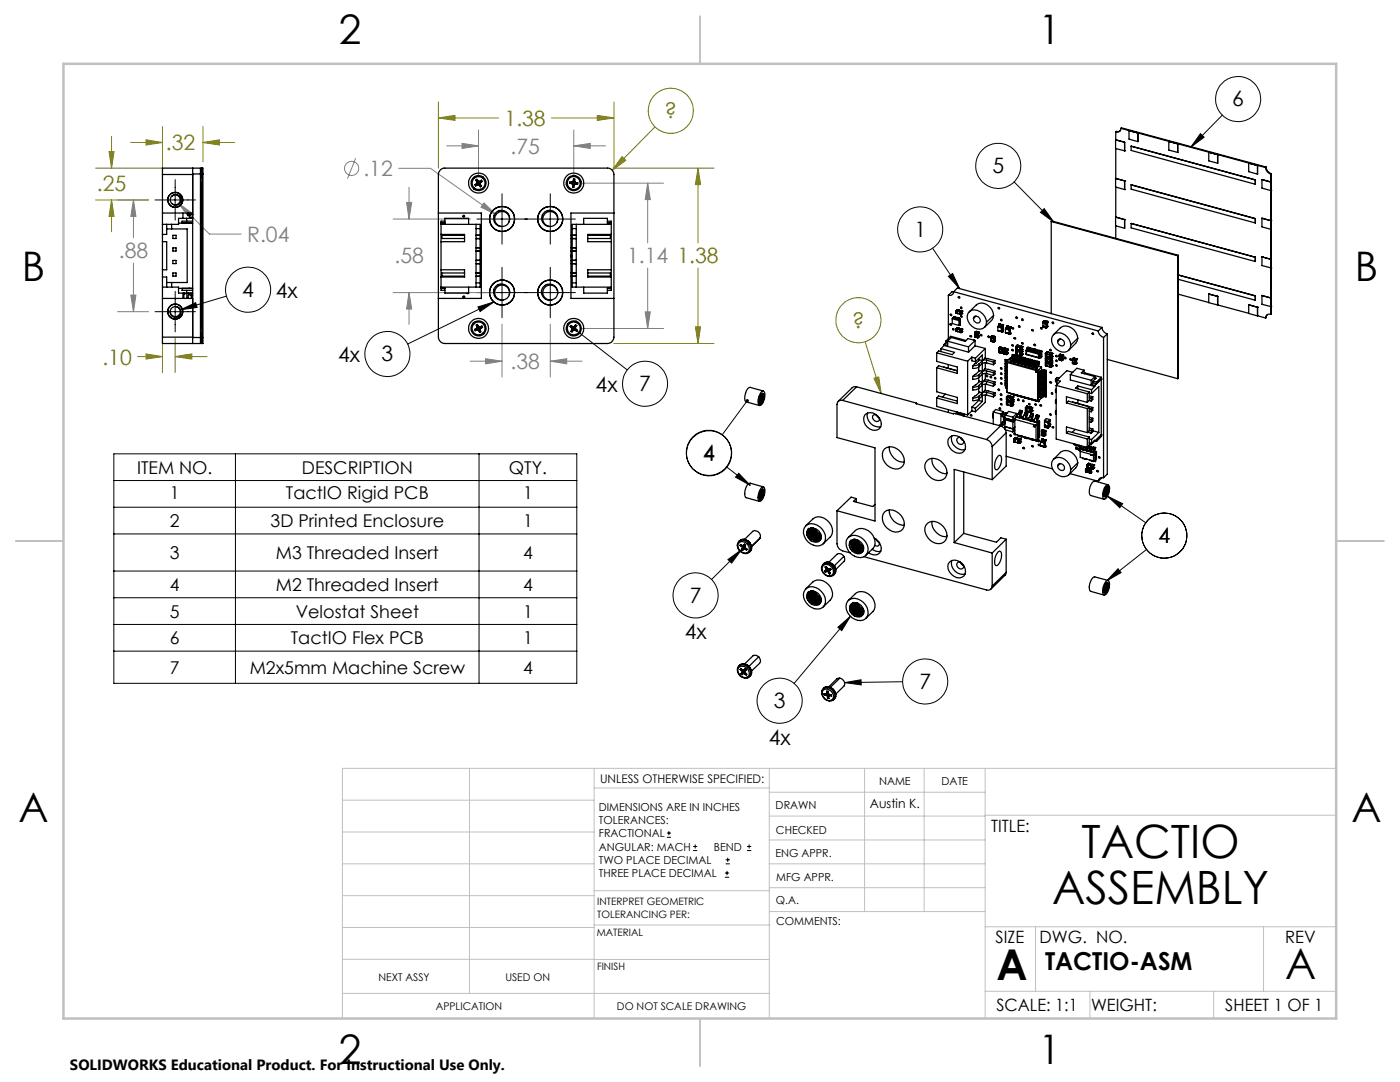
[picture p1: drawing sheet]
<svg xmlns="http://www.w3.org/2000/svg" width="279mm" height="216mm" viewBox="0 0 279 216" stroke-linecap="round" stroke-linejoin="round" font-family="sans-serif">
<defs><g id="words">
<g font-size="9.2">
<text x="215.9" y="171.2">TACTIO</text>
<text x="210" y="180.3">ASSEMBLY</text>
</g>
<g font-size="8.5">
<text x="198.9" y="195.5">A</text>
<text x="256.5" y="195.3">A</text>
</g>
<g font-size="8.1">
<text x="67.6" y="8.9">2</text>
<text x="207.3" y="8.9">1</text>
<text x="4.4" y="56.2">B</text>
<text x="270.4" y="56.2">B</text>
<text x="3.7" y="164.1">A</text>
<text x="269.7" y="164.1">A</text>
<text x="67.6" y="212.4">2</text>
<text x="207.3" y="212.4">1</text>
</g>
<text font-size="4.9" x="208.6" y="193.5">TACTIO-ASM</text>
<g font-size="4.2" fill="#808000">
<text x="132.6" y="23.6">?</text>
<text x="100.7" y="25.1">1.38</text>
<text x="33.1" y="30">.32</text>
<text x="19.3" y="38.2">.25</text>
<text x="170.1" y="65.4">?</text>
<text x="20.4" y="72.7">.10</text>
</g>
<g font-size="4.2">
<text x="245.9" y="21.2">6</text>
<text x="198.1" y="34.6">5</text>
<text x="182.5" y="47.2">1</text>
<text x="48.4" y="59.3">4</text>
<text x="55" y="59.4">4x</text>
<text x="67.5" y="72.3">4x</text>
<text x="76.2" y="72.1">3</text>
<text x="118.9" y="78.2">4x</text>
<text x="127.6" y="78">7</text>
<text x="140.4" y="91.9">4</text>
<text x="231.2" y="108.3">4</text>
<text x="137.7" y="120.3">7</text>
<text x="136.6" y="127.5">4x</text>
<text x="183.5" y="137.4">7</text>
<text x="154.4" y="141.3">3</text>
<text x="153.4" y="148.6">4x</text>
</g>
<g font-size="4.2" fill="#808080">
<text x="72.5" y="35.1">.12</text>
<text x="101.9" y="30.7">.75</text>
<text x="23.7" y="51.6">.88</text>
<text x="49.3" y="48.3">R.04</text>
<text x="78.7" y="52.6">.58</text>
<text x="125.2" y="52.6">1.14 1.38</text>
<text x="101.9" y="73.7">.38</text>
</g>
<g font-size="3.5">
<text x="27.3" y="94.5">ITEM NO.</text>
<text x="60.2" y="94.5">DESCRIPTION</text>
<text x="101.6" y="94.5">QTY.</text>
<text x="33.9" y="99.5">1</text>
<text x="57.1" y="99.5">TactIO Rigid PCB</text>
<text x="104.4" y="99.5">1</text>
<text x="33.9" y="105.2">2</text>
<text x="54" y="105.2">3D Printed Enclosure</text>
<text x="104.4" y="105.2">1</text>
<text x="33.9" y="111.5">3</text>
<text x="55" y="111.5">M3 Threaded Insert</text>
<text x="104.4" y="111.5">4</text>
<text x="33.9" y="117.9">4</text>
<text x="55" y="117.9">M2 Threaded Insert</text>
<text x="104.4" y="117.9">4</text>
<text x="33.9" y="123.3">5</text>
<text x="59" y="123.3">Velostat Sheet</text>
<text x="104.4" y="123.3">1</text>
<text x="33.9" y="128.6">6</text>
<text x="58" y="128.6">TactIO Flex PCB</text>
<text x="104.4" y="128.6">1</text>
<text x="33.9" y="134.4">7</text>
<text x="49.8" y="134.4">M2x5mm Machine Screw</text>
<text x="104.4" y="134.4">4</text>
</g>
<g font-size="3.4">
<text x="197.8" y="166">TITLE:</text>
<text x="198.7" y="188.1">SIZE</text>
<text x="207.5" y="188.1">DWG. NO.</text>
<text x="256.5" y="188.2">REV</text>
<text x="198.8" y="201.7">SCALE: 1:1</text>
<text x="217.7" y="201.8">WEIGHT:</text>
<text x="244.5" y="201.7">SHEET 1 OF 1</text>
</g>
<text font-size="3" x="14" y="213.5">SOLIDWORKS Educational Product. For Instructional Use Only.</text>
<text font-size="2.5" x="173.6" y="161.3">Austin K.</text>
<text font-size="2.4" x="119.8" y="156.2">UNLESS OTHERWISE SPECIFIED:</text>
<g font-size="2.2">
<text x="119.5" y="161.8">DIMENSIONS ARE IN INCHES</text>
<text x="154.8" y="161.4">DRAWN</text>
<text x="175.4" y="156.6">NAME</text>
<text x="187.9" y="156.7">DATE</text>
<text x="119.5" y="164.4">TOLERANCES:</text>
<text x="119.5" y="167.1">FRACTIONAL</text>
<text x="154.9" y="166.3">CHECKED</text>
<text x="119.5" y="169.7">ANGULAR: MACH</text>
<text x="119.5" y="172.4">TWO PLACE DECIMAL</text>
<text x="142.5" y="169.7">BEND</text>
<text x="154.8" y="171">ENG APPR.</text>
<text x="119.5" y="175">THREE PLACE DECIMAL</text>
<text x="154.9" y="175.7">MFG APPR.</text>
<text x="154.9" y="180.4">Q.A.</text>
<text x="154.9" y="184.6">COMMENTS:</text>
</g>
<g font-size="2.1">
<text x="75.5" y="195.7">NEXT ASSY</text>
<text x="100.9" y="195.7">USED ON</text>
<text x="86.9" y="201.5">APPLICATION</text>
<text x="123.1" y="201.6">DO NOT SCALE DRAWING</text>
</g>
<g font-size="2">
<text x="119.2" y="180.6">INTERPRET GEOMETRIC</text>
<text x="119.2" y="183.1">TOLERANCING PER:</text>
<text x="119.1" y="186.7">MATERIAL</text>
<text x="119.1" y="193.5">FINISH</text>
</g>
</g></defs>
<g fill="none" stroke="#808080" stroke-width=".2">
<path d="M23.5 39.9h6.2M26.6 39.9l.5 3.3h-1zM26.6 39.9v7.5M71 31.6l-1.6 4M79.6 33.6h6.3l13.1 9.2M81.6 37.4v6.3M89.1 29.1h6.4M92.2 28.6l3.3 .5-3.3 .5zM95.5 25.9v9.4M114.5 29.1l3.3-.5v1zM114.5 25.9v9.4M114.5 29.1h6.4"/>
<path d="M115.8 36.5h16.6M129.3 36.5l.5 3.3h-1zM129.3 36.5v12M26.1 58.9h1l-.5 3.3zM26.6 52.5v9.7M35.7 40.6l2.7 2-.8 .7zM35.7 40.6l6.1 6.1h6.4M78.5 43.7h15.4M78.5 58.4h20.4M81.1 40.4h1.1l-.6 3.3zM81.6 58.4l.6 3.3h-1.1zM81.6 58.4v6.3"/>
<path d="M96.6 40.5l2.4 2.3-3-1.5zM129.3 53.5v12M23.5 62.2h6.2M93.8 72.1h6.4M96.9 71.6l3.3 .5-3.3 .5zM100.2 64.7v10.5M109.8 72.1l3.3-.5v1zM109.8 64.7v10.5M109.8 72.1h6.4M115.8 65.5h16.6M128.8 62.2h1l-.5 3.3z"/>
<circle cx="70.2" cy="33.6" r="1.41"/>
</g>
<g fill="none" stroke="#000" stroke-width=".2">
<path d="M30.9 39.9h8.1M35 35.8v8.1M100.2 38.7v10M109.8 38.7v10M202.4 36.3l7.9 8M239.6 26.7l.7 .7-2.7 2zM243.9 23l-6.3 6.4M35 58.1v8.1M45.2 59.1l-9.1 2.7M95.2 43.7h19.6M95.2 58.4h19.6M100.2 53.3v10.1"/>
<path d="M109.8 53.3v10.1M186.1 49.5l5.4 8.1M189.3 55.1l.8-.5 1.4 3zM207.6 42.4l.8-.8 1.9 2.7zM30.9 62.2h8.1M36.1 61.8l3-1.4 .2 .9zM95.4 61.2l3.2-.9-2.8 1.9zM98.6 60.3l-17.2 8.4M114.5 65.5l10.7 8.3M149.1 80l-5 6.7M22.7 90.6h92.4v45.7h-92.4zM22.7 95.9h92.4"/>
<path d="M47 90.6v45.7M95.6 90.6v45.7M145.1 93.2l4.6 3.6M147.4 94.4l2.3 2.4-2.9-1.6zM221.1 99l2.9 1.5-.5 .8zM221.1 99l7.6 5.3M22.7 101.2h92.4M22.7 106.5h92.4M22.7 113.9h92.4M22.7 119.3h92.4M145.3 111.7l2.7-2-2 2.7zM148 109.7l-6 5.9"/>
<path d="M223.1 113.5l.6 .8-2.9 1.6zM228.8 109.6l-8 6.3M22.7 124.6h92.4M22.7 129.9h92.4M167.2 125.2l2.5-2.2-1.7 2.8zM168.6 136.2l3.2-.6 .1 1.1zM169.7 123l-11.2 13.4M180.1 136l-11.5 .2M133.1 167.1h.8M133.1 166.2h.8M133.5 165.8v.9M138.3 169.7h.8"/>
<path d="M138.3 168.9h.8M138.7 168.5v.8M144.7 175h.8M144.7 174.2h.8M144.8 172.4h.9M144.8 171.6h.9M145.1 173.8v.8M145.2 171.1v.9M149.1 169.7h.8M149.1 168.9h.8M149.5 168.5v.8"/>
<circle cx="247.1" cy="19.8" r="4.5"/>
<circle cx="199.2" cy="33.1" r="4.5"/>
<circle cx="49.5" cy="57.8" r="4.5"/>
<circle cx="183.6" cy="45.8" r="4.5"/>
<circle cx="77.3" cy="70.6" r="4.5"/>
<circle cx="128.7" cy="76.6" r="4.5"/>
<circle cx="141.5" cy="90.3" r="4.5"/>
<circle cx="141.5" cy="90.5" r="4.5"/>
<circle cx="138.8" cy="118.8" r="4.5"/>
<circle cx="232.4" cy="106.9" r="4.5"/>
<circle cx="155.6" cy="139.8" r="4.5"/>
<circle cx="184.7" cy="136" r="4.5"/>
</g>
<g fill="none" stroke="#808000" stroke-width=".2">
<path d="M19.1 39.9h10.6M21.8 30.2h1l-.5 3.3zM22.3 39.9l.5 3.3h-1zM22.3 27.2v6.3M22.3 39.9v6.3M26.1 28.4h6.3M29.1 27.9l3.3 .5-3.3 .5zM32.4 25.3v8.2h-13.3M40.5 28.4l3.3-.5v1zM40.5 25.3v7M40.5 28.4h6.3M87.5 23.5l3.3-.5v1z"/>
<path d="M87.5 20.4v13.1M87.5 23.5h12M110.1 23.5h12.4M119.2 23l3.3 .5-3.3 .5zM122.5 20.4v13.1h20M124.1 31.3l.8 .7-2.7 2zM130.7 25.3l-8.5 8.7M139.3 33.5l.5 3.3h-1zM139.3 33.5v15M139.3 53.5v15M27.4 71.2h5M29.1 70.6l3.3 .6-3.3 .4z"/>
<path d="M32.4 68.5v5.8M35 71.2l3.3-.6v1zM35 67.5v6.8M35 71.2h6.3M122.5 68.5h20M138.8 65.2h1l-.5 3.3zM172.6 68.2l3.3 10.3M174.4 75.5l1-.3 .5 3.3z"/>
<circle cx="133.9" cy="22.1" r="4.5"/>
<circle cx="171.3" cy="63.9" r="4.5"/>
</g>
<g fill="none" stroke="#c0c0c0" stroke-width=".2">
<path d="M68.3 159.7h50.3M93.7 153.3v44.9M118.6 153.3v49.9M118.6 157.2h34.9M153.5 153.3v49.9M153.5 158.1h43.1M172.5 153.3v28.6M184.4 153.3v28.6M196.6 153.3v49.9M266.7 153.3h-198.4v49.9M68.3 178.7h50.3M68.3 172.4h50.3"/>
<path d="M68.3 166h50.3M118.6 177.7h35M153.5 167.6h43.1M153.5 162.8h43.1M153.5 172.4h43.1M153.5 177.1h43.1M196.6 162.7h70.1M68.3 198.2h85.2M68.3 191.4l85.2 .1M68.3 185.1h50.3M118.6 184.6h35M153.6 181.9h43"/>
<path d="M196.6 197.8h70.1M196.6 184.9h70.1M206.7 184.9v12.9M217.5 197.8v5.4M242.2 197.8v5.4M252.2 184.9v12.9"/>
</g>
<path d="M139.7 3.2v9.5M3.1 107.9h9.6M266.7 107.9h9.5M139.7 203.2v9.6" fill="none" stroke="#c0c0c0" stroke-width=".25"/>
<path d="M12.7 12.7h254v190.5h-254z" fill="none" stroke="#c0c0c0" stroke-width=".5"/>
<path d="M114.2 65.3a.35 .35 0 0 0 .2 .6 .35 .35 0 0 0 .5-.4 .35 .35 0 0 0-.6-.2l.2 .2zM95.4 61.2l3.2-.9-2.8 1.9zM36.1 61.8l3-1.4 .2 .9zM168.6 136.2l3.2-.6 .1 1.1zM147.4 94.4l2.3 2.4-2.9-1.6zM148.8 79.8a.34 .34 0 0 0 .2 .5 .34 .34 0 0 0 .4-.2 .34 .34 0 0 0-.1-.4l-.2 .3 .2-.3-.2-.1zM167.2 125.2l2.5-2.2-1.7 2.8zM189.3 55.1l.8-.5 1.4 3zM207.6 42.4l.8-.8 1.9 2.7zM239.6 26.7l.7 .7-2.7 2zM221.1 99l2.9 1.5-.5 .8zM145.3 111.7l2.7-2-2 2.7zM223.1 113.5l.6 .8-2.9 1.6z" fill="#000"/>
<g fill="#808000">
<path d="M124.1 31.3l.8 .7-2.7 2zM174.4 75.5l1-.3 .5 3.3z"/>
<path d="M87.5 23.5l3.3-.5v1zM119.2 23l3.3 .5-3.3 .5zM138.8 65.2h1l-.5 3.3zM139.3 33.5l.5 3.3h-1zM35 71.2l3.3-.6v1zM29.1 70.6l3.3 .6-3.3 .4zM29.1 27.9l3.3 .5-3.3 .5zM40.5 28.4l3.3-.5v1zM21.8 30.2h1l-.5 3.3zM22.3 39.9l.5 3.3h-1z"/>
</g>
<path d="M92.2 28.6l3.3 .5-3.3 .5zM114.5 29.1l3.3-.5v1zM129.3 36.5l.5 3.3h-1zM128.8 62.2h1l-.5 3.3zM96.6 40.5l-.6 .8 3 1.5zM81.1 40.4h1.1l-.6 3.3zM81.6 58.4l.6 3.3h-1.1zM96.9 71.6l3.3 .5-3.3 .5zM109.8 72.1l3.3-.5v1zM26.6 39.9l.5 3.3h-1zM26.1 58.9h1l-.5 3.3zM35.7 40.6l1.9 2.7 .8-.7z" fill="#808080"/>
<g fill="none" stroke="#000" stroke-width=".25">
<path d="M32.4 34.8v32.5M32.4 34.8h6.1M34.3 39.2a1 1 0 0 1 1.4 0 1 1 0 0 1 0 1.4 1 1 0 0 1-1.4 0M34.3 39.2a1.09 1.09 0 0 1 1.5-.1 1.09 1.09 0 0 1 .1 1.6 1.09 1.09 0 0 1-1.6-.1M34.3 39.2a.98 .98 0 0 0 0 1.4M38.5 33.5v1.2M38.5 34.7h1.5M38.5 34.7v32.6M40 34.7v-1.2h-7.6v1.3M40 36.8h.3M40 34.7v32.6M40.3 33.5h.2v1.2"/>
<path d="M40.3 33.5v35M40.3 38.5h.1M40.3 36.5h.1M40.3 35.5h.1M40.3 33.5v1.2h.2M40.5 34.7v32.6M87.9 33.9l.6-.4h32.7a1.26 1.26 0 0 1 1.3 1.3v32.5a1.33 1.33 0 0 1-1.3 1.2h-32.4a1.33 1.33 0 0 1-1.3-1.2v-32.5zM94.7 37.6l-.1 .1M94.9 35.9l.3-.1 .3 .4 .6-.3 .1 .3-.4 .3v.3l.3 .3-.3 .2-.4-.4-.5 .2-.1-.2 .4-.4zM95.1 36.6l.2 .2M95.3 36.8v.1M95.4 36.7l-.1 .1"/>
<path d="M95.5 36.2l-.3 .2M95.6 36.4l-.2 .1v.2M95.6 36.4a.16 .16 0 0 1 0 .2 .16 .16 0 0 1-.2 .1M95.7 36.2h.1M95.7 36.2l.2 .3M95.7 36.2l-.1 .2M95.8 36.7l-.3 .2M96.3 35.5a1.31 1.31 0 0 1 .3 1.8 1.31 1.31 0 0 1-1.9 .3M96.3 35.5a1.31 1.31 0 0 0-1.8 .2 1.31 1.31 0 0 0 .2 1.9M96.4 35.3a1.5 1.5 0 0 1 .3 2.2 1.5 1.5 0 0 1-2.1 .2M96.4 35.3l-.1 .2M96.4 35.3a1.5 1.5 0 0 0-2.1 .3 1.5 1.5 0 0 0 .3 2.1"/>
<path d="M113.2 36.8h-.2M113.7 36.3h.6l.1-.6h.3l.1 .6 .5 .2v.3h-.5l-.3 .6-.2-.1v-.5l-.2-.2h-.4zM114.1 36.6l.1 .1M114.2 36.3l-.1 .3M114.3 36.8l.4 .1M114.3 36.5l-.2 .1M114.4 36.2h.3M114.7 36.5a.16 .16 0 0 1-.2 .2 .16 .16 0 0 1-.2-.2M114.7 36.5a.16 .16 0 0 0-.2-.1 .16 .16 0 0 0-.2 .1M114.9 36.4h.1M114.9 36.4l-.1 .4M114.9 36.4l-.2 .1"/>
<path d="M115.8 36.3a1.3 1.3 0 0 1-1 1.5 1.3 1.3 0 0 1-1.6-1M115.8 36.3a1.3 1.3 0 0 0-1.6-1.1 1.3 1.3 0 0 0-1 1.6M116 36.2a1.49 1.49 0 0 1-1.2 1.8 1.49 1.49 0 0 1-1.8-1.2M116 36.2l-.2 .1M116 36.2a1.49 1.49 0 0 0-1.8-1.2 1.49 1.49 0 0 0-1.2 1.8M222.6 27.9v1.7l1.8 .5M222.6 35.6v1.7l1.8 .5M222.6 35.6l1.8 .5M222.6 27.9l1.8 .5M222.6 27.9h.1M222.7 26.3v1.6M222.7 29.6v6"/>
<path d="M222.7 37.3v6M222.7 27.9l1.7 .5v1.7M222.7 35.6h-.1M222.7 35.6l1.7 .5M223.6 26.1l-.9 .2M223.7 25.6a.71 .71 0 0 1-1 .7M223.7 25.6l28.9 7.8M223.7 25.6l.1-.1 28.9 7.8M224.4 36.1h.1M224.4 37.8h.1M224.4 30.1h.1M224.4 36.1v1.7"/>
<path d="M225.3 26.1l1.8 .4M225.3 26l1.8 .5v1.8l-1.8-.5zM225.7 29.2v.8l24.8 6.8M225.7 36.9v.8l24.8 6.8M225.7 36.9l24.8 6.7M225.7 29.2l24.8 6.7M225.7 29.2h.1M227.1 26.5h.1M233.3 28.2l1.8 .5M233.3 28.2v1.8l1.7 .4M235 30.4h.1M235.1 28.7v1.7"/>
<path d="M241.2 30.4h.1M241.2 30.4v1.7l1.8 .5M241.2 30.4l1.8 .5M241.2 30.4l1.8 .4M243 30.9v1.7M243 30.8v1.8M243 30.8v.1M249.2 32.5l1.8 .5v1.7l-1.8-.4zM249.2 32.6l1.8 .4M250.5 35.9v.9M251 33h.1M252.6 33.4a1.5 1.5 0 0 0 1 1.3"/>
<path d="M252.7 33.3a1.37 1.37 0 0 0 1 1.3M252.7 33.3l-.1 .1M253.6 38h.1M253.6 34.7v28M253.6 36.3l-1.8-.5v1.7l1.8 .5M253.7 34.6l-.1 .1M253.7 34.6v28l-.1 .1M32.4 42.5h6.1M32.4 59.5h6.1M32.4 48.2h.9v5.6h-.9M32.4 57.3h3.2v1.2h2.9M32.4 55.3h.9v2"/>
<path d="M33.3 44.8v2h-.9M33.3 45.7h4.1v10.7h-4.1M34.3 44.8v.9M34.3 56.4v.9M34.5 47h.6v.6h-.6zM34.5 54.5h.6v.6h-.6zM34.5 49.5h.6v.6h-.6zM34.5 52h.6v.6h-.6zM35.6 44.5h2.9M35.6 57.5h2.9M36.3 57.5v.4h2.2M36.5 42.5v1.1"/>
<path d="M36.5 58.5v1M36.7 58.7h.1M36.7 58.5h.1M36.7 58.5v.2M36.7 58.5v1M37.3 43.6v.5M37.3 57.9v1.6M37.4 42.8l.2 .2M37.4 42.8h.2M37.4 42.5v.3M37.6 42.8v.2M37.6 43h.3"/>
<path d="M37.6 42.5v.3M37.6 58.8v.7M37.6 57.5h.1M37.6 44.5h.1M37.6 58.5v.3h.9M37.6 58.5h.9M37.9 42.8h.1M37.9 43.5h.1M37.9 42.8v.8M37.9 43.5h.5M37.9 43.5h.6M37.9 42.5v.3"/>
<path d="M38.2 59h.3M38.2 58.8v.7M38.4 42.8h.1M38.4 43.5h.1M38.4 42.8v.8M38.4 58.5h.1M38.5 43.6h-2.9v1.2h-3.2M38.5 44.1h-2.2v.4M38.5 42.8h-.9M40.3 56.5h.1M40.3 54.5h.1M40.3 47.5h.1"/>
<path d="M40.3 45.5h.1M87.5 42.5h8.6v17h-8.6M88 46.8h4.7v1.4h-4.7M88 44.8h7.8v12.5h-7.8M88 53.8h4.7v1.5h-4.7M88 44.5h.8v-.9h4.7v1.2M88.6 59.5h.1M88.8 44.1h-.8v13.8h.8M92.7 47h-4.5v.6h4.5M92.7 54.5h-4.5v.6h4.5M93.5 58.3v.1a.17 .17 0 0 1-.1 .2 .17 .17 0 0 1-.2-.1M93.5 57.3v1.2h-4.7v-1h-.8"/>
<path d="M95 52h1.1M95 52.6h1.1M95 54.5h1.1M95 55.1h1.1M95 49.5l.8-.1zM95 50.1h1.1M95 47.6h1.1M95 47h1.1M95 45.6h.8M95 56.4h.8M95 54.4h.8M95 52.6h.8"/>
<path d="M95 46.9h.8M95 47.6h.8M95 55.1h.8M95 50.1h.8M95 51.9h.8M95 44.8v12.5M95.8 49.5h.3M96.1 50.9v.2M101.7 58.2a1.62 1.62 0 0 0-1.7-1.5 1.62 1.62 0 0 0-1.5 1.8 1.62 1.62 0 0 0 1.9 1.4M101.7 58.2a1.5 1.5 0 0 0-1.6-1.3 1.5 1.5 0 0 0-1.4 1.6 1.5 1.5 0 0 0 1.7 1.4M101.7 58.2a1.52 1.52 0 0 1-1.3 1.7M101.7 43.7a1.63 1.63 0 0 0-1.6-1.8 1.63 1.63 0 0 0-1.6 1.7 1.63 1.63 0 0 0 1.7 1.6"/>
<path d="M101.7 43.7a1.5 1.5 0 0 0-1.5-1.5 1.5 1.5 0 0 0-1.5 1.5 1.5 1.5 0 0 0 1.5 1.5M101.7 43.7a1.45 1.45 0 0 1-1.5 1.5M101.7 58.2l-.1 .6M101.7 43.7l-.1 .6M111.3 58a1.61 1.61 0 0 0-2-1.3 1.61 1.61 0 0 0-1.2 2 1.61 1.61 0 0 0 2 1.1M111.3 58v.6M111.3 58a1.49 1.49 0 0 0-1.8-1.1 1.49 1.49 0 0 0-1.1 1.8 1.49 1.49 0 0 0 1.7 1.1M111.3 58a1.48 1.48 0 0 1-1.2 1.8M111.3 43.8a1.62 1.62 0 0 0-1.4-1.8 1.62 1.62 0 0 0-1.8 1.5 1.62 1.62 0 0 0 1.6 1.7M111.3 43.8l-.2 .6M111.3 43.8a1.5 1.5 0 0 0-1.4-1.6 1.5 1.5 0 0 0-1.6 1.4 1.5 1.5 0 0 0 1.4 1.6M111.3 43.8a1.51 1.51 0 0 1-1.6 1.4"/>
<path d="M113.9 50.1h1.1M113.9 47.6h1.1M113.9 47h1.1M113.9 55.1h1.1M113.9 54.5h1.1M113.9 52h1.1M113.9 52.6h1.1M113.9 49.5h.3M113.9 50.9l.2 .2-.2 .2M114.2 49.4l.8 .1zM114.2 45.6h.8M114.2 56.4h.8"/>
<path d="M114.2 54.4h.8M114.2 52.6h.8M114.2 46.9h.8M114.2 47.6h.8M114.2 55.1h.8M114.2 50.1h.8M114.2 51.9h.8M115 44.8v12.5M116.5 57.3v1.2h4.7v-1h.8M117.3 47h4.5v.6h-4.5M117.3 54.5h4.5v.6h-4.5M121.2 44.1h.8v13.8h-.8"/>
<path d="M122 46.8h-4.7v1.4h4.7M122 53.8h-4.7v1.5h4.7M122 44.8h-7.8v12.5h7.8M122 44.5h-.8v-.9h-4.7v1.2M122.5 42.5h-8.6v17h8.6M189.3 58.9v8.7M190.3 58.2a.79 .79 0 0 1-1 .7M190.3 58.2h-.3l-.7 .7M190.3 58.2l28.9 7.8M190.3 58.2l.8-.7 28.8 7.8M191.4 59.2l-.2 .1M209.8 44.2l25.3 6.8"/>
<path d="M209.8 44.2l.1-.1 25.3 6.8M209.8 44.2v18.4M222.6 43.3l1.8 .5M222.6 43.3h.1M222.6 43.3v1.7l1.8 .5v-1.7M222.7 45v2.6M222.7 43.3l1.7 .5M224.4 43.8h.1M225.7 44.6l24.8 6.7M225.7 44.6v.9l24.8 6.7M225.7 44.6h.1M225.8 44.6l24.7 6.7"/>
<path d="M235.1 51v24.6M235.2 58.7l6 1.7M235.2 54.9l15.3 4.1M235.2 55.7l15.3 4.2M235.2 50.9l-.1 .1M235.2 50.9v24.6l-.1 .1M241.2 58.7h.1M241.2 58.7l1.8 .5M241.2 58.7l1.8 .4M241.2 58.7v1.7l1.8 .5M243 59.2v1.7M243 59.1v.1"/>
<path d="M243 59.1v1.8M250.5 43.6v.9M250.5 51.3v.9M250.5 51.3h.1M250.5 59v.9M250.5 43.6h.1M251.8 51.3h.1M251.8 59l1.8 .5M251.8 51.3v1.7l1.8 .4M251.8 58.9v1.8l1.8 .5M251.8 58.9l1.8 .5M251.8 51.3l1.8 .5"/>
<path d="M253.6 53.4h.1M253.6 44h.1M253.6 44l-1.8-.5v1.8l1.8 .5M32.4 67.3v1.2h7.6v-1.2M32.4 67.3h6.1M35.1 61.2a1.01 1.01 0 0 1 .9 1.1 1.01 1.01 0 0 1-1.1 .9 1.01 1.01 0 0 1-.9-1.1M35.1 61.2a1.1 1.1 0 0 1 1.1 1.1 1.1 1.1 0 0 1-1.3 1.1 1.1 1.1 0 0 1-.9-1.3M35.1 61.2a1.03 1.03 0 0 0-1.1 .9M38.5 67.3v1.2M38.5 67.3h1.5M40 65.3h.3M40.3 65.5h.1"/>
<path d="M40.3 63.5h.1M40.3 66.5h.1M40.5 67.3h-.2v1.2M40.5 67.3v1.2h-.2M94.5 64.4a1.51 1.51 0 0 0-.1 2.1 1.51 1.51 0 0 0 2.1 .1M94.5 64.4l.1 .2M94.5 64.4a1.51 1.51 0 0 1 2.1 .1 1.51 1.51 0 0 1-.1 2.1M94.6 64.6a1.3 1.3 0 0 0-.1 1.8 1.3 1.3 0 0 0 1.9 .1M94.6 64.6a1.3 1.3 0 0 1 1.8 .1 1.3 1.3 0 0 1 0 1.8M95 64.9l.3-.2 .3 .5 .6-.1 .1 .2-.5 .4 .2 .5-.3 .1-.4-.5-.5 .2-.1-.3 .4-.1 .1-.3zM95.1 65.5l.2 .3M95.2 65.3h.1"/>
<path d="M95.2 65.3l.2 .1M95.4 65.4a.16 .16 0 0 0 0 .2 .16 .16 0 0 0 .2 .1M95.4 65.4a.16 .16 0 0 1 .2 0 .16 .16 0 0 1 0 .3M95.5 65.2l-.3 .1M95.6 65.7l.1 .1M95.7 65.2l.2 .3M95.7 65.8l-.2 .1M95.8 65.8h-.1M96.4 66.5l.1 .1M113.9 64.9l.4 .3h.3l.3-.4 .2 .2-.3 .3 .1 .3 .4 .3-.2 .2-.4-.2h-.3l-.2 .4-.3-.2 .3-.4-.1-.3-.3-.2zM114.1 66.8v.2M114.2 65.7l.2 .2"/>
<path d="M114.3 65.2l-.2 .3M114.4 65.9h.1M114.4 65.7v.2M114.5 65.2h.1M114.5 65.4a.17 .17 0 0 1 .2 .2 .17 .17 0 0 1-.3 .1M114.5 65.4a.17 .17 0 0 0-.2 .1 .17 .17 0 0 0 .1 .2M114.6 65.2l.2 .2M114.6 65.2l-.1 .2M114.9 65.6l-.2 .3M114.9 64.3a1.3 1.3 0 0 0-1.6 .8 1.3 1.3 0 0 0 .8 1.7M114.9 64.3a1.3 1.3 0 0 1 .8 1.7 1.3 1.3 0 0 1-1.6 .8M115 64.1a1.5 1.5 0 0 0-1.9 1 1.5 1.5 0 0 0 1 1.9"/>
<path d="M115 64.1l-.1 .2M115 64.1a1.5 1.5 0 0 1 .9 1.9 1.5 1.5 0 0 1-1.8 1M151.9 78.3l.5-.3a2.26 2.26 0 0 1-.7 2.9 1.69 1.69 0 0 1 0-2.2zM151.9 78.6v.5l-.4 1M152 78.6v.6l-.5 1M152.2 78.5a1.43 1.43 0 0 1-.8 1.9M152.2 78.5l.1 .3a2.32 2.32 0 0 1-.8 1.7M152.3 78.5a1.47 1.47 0 0 0-.7 2.1h.2l.4-.4M152.3 78.5l.1 .3 .1 .6-.3 .8M152.3 78.5a1.48 1.48 0 0 1-.7 1.9M152.3 78.7v.5l-.5 1M152.4 78l-2.7-.7a2.16 2.16 0 0 0-1 2.6l.1 .3 2.8 .7"/>
<path d="M168.2 79.9a.84 .84 0 0 0-1.2 .8v6.6l7.6 2.1v14.6l-7.6-2.1M168.2 79.9l28.7 7.8M171 77.2h-.5l-.4 .2-2.8 2.7M171 77.2l-2.8 2.7M171 77.2l11.9 3.2M186.9 79.4l.4-.4 3.8 1M186.9 70.4v1.7l4.2 1.1v1.3l-4.2-1.1M186.9 73.4v4.8l4.2 1.1v1.2l-4.2-1.1M186.9 70.4l6.2 1.7M186.9 79.4v1.7l6.2 1.7M186.9 73.4l.4-.4 3.8 1M187.8 69.6l2.7 .7-.5 .5-2.7-.8-.4 .4"/>
<path d="M187.8 69.6v.6M188.3 73.2v.1M188.4 68.9l-.6 .7M188.4 68.9l4.9 1.4M188.4 68.7v.2M188.7 78.6l-.6 .6M188.7 68.4l-.3 .3M188.7 68.1l.4 .1M188.7 68.1v.3M188.7 68.4l.4 .1M189.1 68.1v.8l-.7-.2M189.1 68.1l4.2 1.1"/>
<path d="M189.2 72.7v.8M189.7 64.6l-.1 .1M189.8 62.7l-.1 .1M190 63.6l1.4 .4M190 63.6v1l1.4 .3M190.2 63.4l-.2 .2M190.2 63.4h.2M190.2 65.5l-.1 .2M190.4 63.4l.1 .1M190.4 63.3h.1M190.4 63.3v.1M190.4 63.3h.2"/>
<path d="M190.5 63.5h.3M190.5 63.3v.2M190.6 63.4l-.1 .1M190.6 63.4l.2 .1M190.6 63.3h-.1M190.6 63.3v.1M190.8 65.6h.1M190.8 66.1h.1M190.8 62h.1M190.8 62.5h.3M190.8 62.5h.1M190.8 62v.5"/>
<path d="M190.8 63.4v.1M190.8 65.6v.5M190.8 63.5l.2 .1M190.8 63.4h.2M190.8 63.4h.3M190.9 66.1h.1M190.9 66.1h.2M190.9 62.5h.2M190.9 65.6l.9 .3M190.9 65.6l.2 .1M190.9 62l.9 .3M190.9 62l.2 .1"/>
<path d="M191 65.4l-.2 .2M191 61.8l-.2 .2M191 63.6l.3 .1M191 63.4v.2M191 65.4h.1M191 61.8h.1M191 65.4l.2 .1M191 61.8l.2 .1M191 63.5v.1M191 63.5l.3 .1M191 65.4l-.1 .2M191 61.8l-.1 .2"/>
<path d="M191.1 66.1h.1M191.1 62.5h.1M191.1 65.7h.1M191.1 65.7v.5M191.1 62.1h.1M191.1 63.4h-.1M191.1 62.1v.4M191.1 63.4v.1M191.1 65.7v.4M191.1 62.6l.4 .1M191.1 66.2l.4 .1M191.1 62.1v.5"/>
<path d="M191.2 65.5h.1M191.2 61.9h.1M191.3 63.7h.3M191.3 63.5h.2M191.3 63.5v.2M191.4 64v.9M191.5 64.9h.1M191.5 63.5v.1M191.5 63.6l.2 .1M191.5 63.5h.1M191.5 63.5h-.2M191.5 66.3h.1"/>
<path d="M191.5 62.7h.1M191.5 65.8h.1M191.5 62.2h.1M191.6 65.8h.1M191.6 62.2l-.1 .5M191.6 65.8l-.1 .5M191.6 66.3l.2 .1M191.6 62.7l.2 .1M191.6 65.8h.2M191.6 62.2h.2M191.6 62.7h.2M191.6 63.7l-.2 .3"/>
<path d="M191.6 63.7v1.1M191.6 64.8l-.2 .1M191.7 63.7h-.1M191.7 63.7l-.1 1.1M191.7 65.6h.1M191.7 62h.1M191.7 65.6l-.1 .2M191.7 62l-.1 .2M191.7 65.6l-.2 .2M191.7 65.6l-.4-.1-.2 .2M191.7 62l-.2 .2M191.7 62l-.4-.1-.2 .2"/>
<path d="M191.7 65.6l.2 .1M191.7 62l.2 .1M191.8 66.4h.1M191.8 62.8h.1M191.8 65.9h.1M191.8 65.8v.1M191.8 62.3h.1M191.8 62.2v.1M191.8 62.7h.1M191.8 62.7v.1M191.8 62.3v.4M191.8 66.3v.1"/>
<path d="M191.8 65.9v.5M191.8 61.3l-.1 .1M191.8 63l-.1 .1M191.9 65.7h.1M191.9 62.1h.1M191.9 65.7l-.1 .1M191.9 62.1l-.1 .1M192 66.2l-.2 .2M192 62.6l-.2 .2M192 65.7h.1M192 66.2h.1M192 62.1h.1"/>
<path d="M192 62.6h.1M192 62.1v.5M192 65.7v.5M192 65.7l-.2 .2M192 66.2l-.2 .1M192 62.1l-.2 .2M192 62.6l-.2 .1M192.8 67.9l-3.1-.8-1 1M193.1 72.1v10.7M193.3 69.2v1.1M193.4 62.2l1.4-1.3a2.21 2.21 0 0 1 3.4 1.4l.1 .6M193.5 62.1a2.35 2.35 0 0 1 2.5 .4 2.35 2.35 0 0 1 .8 2.3 1.68 1.68 0 0 1-2.8 .3 1.97 1.97 0 0 1-.5-3z"/>
<path d="M193.6 67l.3 .1v.1h-.3zM193.7 67l-.1 .1M194 71.3v.7l.7 .2M194 71.3l.7 .2M194 71.3l-.9 .8M194.1 73v.5l.9-.1 .4-.2M194.1 75.1v.6l.7-.1 .6-.3M194.1 77.3v.5h.7l.6-.3M194.1 79.4v.5l.2 .1 1.1-.4M194.4 67.8l-.1 .1 .2-.1 .1 .3M194.5 63.1a.82 .82 0 0 1 .9 .3 .82 .82 0 0 1 0 1 .82 .82 0 0 1-.9-.3 .82 .82 0 0 1 0-1zM194.6 66.3h.1"/>
<path d="M194.6 66.5v.1M194.6 67h.1M194.6 67.2h.1M194.6 66.6h.1M194.6 67.9l-1.4-.3-.6 .5-2.7-.8-.8 .8M194.6 66.6l.5 .1M194.6 66.3v.9M194.6 67.9v1.1M194.6 67.2l.5 .2M194.6 69l-1.3 1.3M194.6 69l2 .5M194.6 67.9l-1.3 1.3"/>
<path d="M194.6 66.3l.5 .1M194.6 66.3l.5 .2M194.6 67l.5 .1M194.6 67l.5 .2M194.7 72.2l1.3-1.4v9.3M194.7 71.5v.7M194.8 66.1h.1M194.8 66.1l-.2 .2M194.8 66.1l.5 .2M194.8 63.1l-.5 .5M195.1 67.4h.1M195.1 66.5h.1"/>
<path d="M195.1 66.4v.1M195.1 66.7h.1M195.1 66.5v.2M195.1 67.1v.3M195.1 67.1v.1M195.1 67.1h.1M195.1 66.5v.9M195.3 66.3h.1M195.3 66.5h.1M195.3 67h.1M195.3 67.2h.1M195.3 67.2l-.2 .2"/>
<path d="M195.3 66.3l-.2 .1M195.3 66.5l-.2 .2-.5-.1M195.3 66.3v.9M195.3 66.3l-.2 .2M195.3 66.5l-.2 .2M195.3 67l-.2 .1M195.3 79.9l.7 .2M195.3 71.5v.5M195.3 73.2v.9M195.3 75.4v.9M195.3 77.5v.9M195.3 79.7v.2"/>
<path d="M195.3 79.9l-1.3 1.3M195.3 73.9l.7 .2M195.4 72.6l-.6 .3-.7 .1M195.4 74.8l-.4 .2-.9 .1M195.4 76.9l-.4 .3-.9 .1M195.4 79.1l-.6 .2-.7 .1M195.4 72.6v.6M195.4 74.8v.5M195.4 76.9v.6M195.4 79.1v.5M195.5 71.8l-1.4 1.2M195.5 73.9l-1.4 1.2"/>
<path d="M195.5 76.1l-1.4 1.2M195.5 78.2l-1.4 1.2M195.8 66.7l-.1 .2M196 72.6h.1M196 76.8h.1M196 79h.1M196 74.2l-.6 .6M196 72.5l-.6 .7M196 76.8l-.6 .7M196 79l-.6 .6M196.1 76.8h-.1M196.1 72.5l-.1 .1"/>
<path d="M196.1 74.6l-.1 .1M196.1 78.9l-.1 .1M196.5 71.5l2.1 .4M196.5 73.6l2.1 .5M196.5 75.8l2.1 .4M196.5 77.9l2.1 .5M196.6 76.7v1.1l-.6 .6-.7-.2M196.6 69.5l-1.9 2M196.6 69.5v1.9l-.6 .6-.7-.2M196.6 72.4v1.1l-.6 .6M196.6 74.5v1.2l-.6 .5-.7-.1M196.6 78.8v1.5l-1.9 1.9"/>
<path d="M196.9 71.9h-.8l-.7 .7M196.9 74h-.5l-.4 .2M196.9 72.4l-.9 .1M196.9 76.1l-.9 .2-.6 .6M196.9 74.5l-.7 .1-.8 .7M196.9 78.3h-.7l-.8 .8M196.9 76.7h-.5l-.4 .1M196.9 78.8h-.5l-.4 .2M196.9 71.9l1.4 .3M196.9 74l1.4 .4M196.9 71.9v.5M196.9 74v.5"/>
<path d="M196.9 76.1v.6M196.9 78.3v.5M196.9 72.4l1.4 .4M196.9 76.1l1.4 .4M196.9 74.5l1.4 .4M196.9 78.3l1.4 .4M196.9 76.7l1.4 .4M196.9 78.8l1.4 .4M196.9 74.9l-.1 .1M197.3 67.1l-.1 .1M197.7 75.1l-.1 .1M197.8 67.2h.1"/>
<path d="M197.8 67.4l.5 .2M197.8 67.9h.1M197.8 68.1h.1M197.8 67.4h.1M197.8 67.2v.9M197.8 67.9l.5 .1M197.8 67.2l.5 .1M197.8 68.1l.5 .1M197.8 68.1l.5 .2M197.9 67h.1M197.9 67l-.1 .2M197.9 67l.5 .1"/>
<path d="M198 67h-.1M198 67l.4 .1M198.3 67.6h.1M198.3 67.3h.1M198.3 68h.1M198.3 68.2h.1M198.3 68.2v.1M198.3 67.3v.9M198.3 72.2v.6M198.3 74.4v.5M198.3 76.5v.6M198.3 78.7v.5"/>
<path d="M198.3 62.9l-.4 1-1.4 1.4M198.3 62.9l-1.4 1.4M198.4 67.1l.1 .1M198.4 67.1h.1M198.4 67.1l-.1 .2M198.5 67.4h.1M198.5 67.8h.1M198.5 68.1h.1M198.5 67.2h.1M198.5 67.4l-.2 .2M198.5 67.2v.9M198.5 68.1l-.2 .1"/>
<path d="M198.5 67.4l-.2 .2-.5-.2M198.5 67.8l-.2 .2M198.5 67.2l-.2 .1M198.6 71.9l-.3 .3M198.6 74.1l-.3 .3M198.6 71.9v.6l-.3 .3M198.6 74.1v.5l-.3 .3M198.6 76.2v.6l-.3 .3M198.6 78.4v.5l-.3 .3M198.6 76.2l-.3 .3M198.6 78.4l-.3 .3M198.6 75.3l-.1 .2"/>
<path d="M199.1 66h.1M199.1 66l.8 .2M199.1 65.2l.7 .2M199.1 65.2v.8M199.2 65.1l-.1 .1M199.2 65.1l.7 .2M199.3 77.6l-.1 .2M199.3 61.3l-.1 .2M199.4 69.4h.1M199.4 69.6h.1M199.4 70.1h.1M199.4 70.3h.1"/>
<path d="M199.4 64.7h.1M199.4 66.1h.1M199.4 64.7v.2M199.4 69.4v.9M199.4 64.9l-.2 .2M199.4 64.9l.7 .2M199.4 64.7l.2 .1M199.4 66.1h.2M199.4 70.1l.5 .1M199.4 69.6v.1M199.4 69.7l.5 .1M199.4 70.3l.5 .2"/>
<path d="M199.4 69.4l.5 .1M199.4 69.4l.4 .2M199.4 70.1l.4 .1M199.5 64.6l-.1 .1M199.5 64.6h.1M199.5 64.6l.2 .1M199.6 69.3h.1M199.6 69.3l-.2 .1M199.6 69.3l.5 .1M199.6 69.3l.4 .1M199.6 64.8l.1 .1 .1-.1M199.7 64.7l.1 .1"/>
<path d="M199.7 64.7l-.1 .1M199.7 64.7h-.3M199.8 78.6l-.2 .1M199.8 79.6l-.2 .1M199.8 73.4l-.1 .1M199.8 63.7l-.1 .1M199.8 74.4l-.1 .1M199.8 75.4l-.1 .1M199.8 76.4l-.1 .1M199.9 66.2h.1M199.8 69.6h.1M199.8 70.2h.1"/>
<path d="M199.8 65.4v.8l.3 .1M199.8 69.6v.9M199.8 64.8l.3 .1M199.9 69.8h.1M199.9 70.5h.1M199.9 65.3l-.1 .1M199.9 69.5v.1M199.9 70.4l-.1 .1M199.9 70.2h.1M199.9 70.4v.1M200 69.4h.1M200.1 69.4h.1"/>
<path d="M200.1 69.6h.1M200.1 70.3h.1M200.1 66h.1M200.1 69.4h-.1M200.1 70.1l-.2 .1M200.1 70.1h.1M200.1 69.6l-.2 .2M200.1 66v.3M200.1 69.4v.9M200.1 70.3l-.2 .2M200.1 65.1l-.2 .2M200.1 66l-.2 .2"/>
<path d="M200.1 66.3h.1M200.1 69.4l-.2 .2M200.1 70.3l-.2 .1M200.1 64.9v.2M200.1 64.9v1.4M200.1 64.8h-.1h.2M200.1 64.8h.1M200.1 64.8h-.3M200.2 64.8l-.1 .1M200.2 64.8l-.1 1.5M200.3 69.7h.1M200.3 69.9h.1"/>
<path d="M200.3 70.6l.5 .1M200.3 70.4h.1M200.3 70.6h.1M200.3 69.9l.5 .2M200.3 69.7v.9M200.3 69.7l.5 .1M200.3 70.3l.6 .2M200.3 69.9l.6 .2M200.3 70.4l.5 .1M200.5 69.5h.1M200.5 69.5l-.2 .2M200.5 69.5l.5 .1"/>
<path d="M200.6 71.8l.6 .1M200.6 71.8v.4h.1v.4l.2 .1M200.6 73.2v.4h.1v.4l.2 .1M200.6 73.8v.4l.1 .1v.3l.2 .2M200.6 75.2v.4h.1v.4l.2 .1M200.6 76.6v.4h.1v.4l.2 .1M200.6 72.5v.3l.1 .1M200.6 74.5v.4l.1 .1M200.6 75.9v.4h.1M200.6 75.2h.1M200.6 71.8l.3 .1M200.6 72.5h.1"/>
<path d="M200.6 73.2h.1M200.6 73.8l.1 .1M200.6 74.5l.1 .1M200.6 75.9l.1 .1M200.6 76.6h.1M200.7 66.4l.7 .2M200.7 65.7l.7 .1M200.7 65.7v.7M200.7 65.5v.2M200.7 65.5l.7 .2M200.7 72.4l-.1 .1M200.7 72.4h.1"/>
<path d="M200.7 73.8h-.1M200.7 73.8h.1M200.7 75.1l-.1 .1M200.7 75.1h.1M200.7 76.5l-.1 .1M200.7 76.5h.1M200.7 72.9v.4l.2 .1M200.7 74.9v.5l.2 .1M200.7 76.3v.4l.2 .1M200.7 73.1l-.1 .1M200.7 74.5h-.1M200.7 75.8l-.1 .1"/>
<path d="M200.8 70.1h.1M200.8 70.7h.1M200.8 69.8h.1M200.8 70.5h.1M200.8 69.8v.3M200.8 70.5v.2M200.9 79.2h.1M200.9 79.8h.1M200.9 66.5h.1M200.9 72.7l-.2 .2 .2 .1M200.9 73.4l-.2 .2 .2 .1M200.9 74.1l-.2 .2 .2 .1"/>
<path d="M200.9 74.8l-.2 .1 .2 .2M200.9 75.5l-.2 .1 .2 .1M200.9 76.1l-.2 .2 .2 .1M200.9 76.8l-.2 .2 .2 .1M200.9 70l-.1 .1M200.9 70.5h.1M200.9 70.7h.1M200.9 65.1v.2M200.9 69.8v.9M200.9 72.3v.4M200.9 73v.4M200.9 73.7v.4"/>
<path d="M200.9 74.4v.4M200.9 75.1v.4M200.9 75.7v.4M200.9 76.4v.4M200.9 77.1v.4M200.9 79.2v.6M200.9 79.8h.2M200.9 65.3l-.2 .2M200.9 65.3l.7 .2M200.9 65.1l.2 .1M200.9 66.5h.2M200.9 65.1h.3"/>
<path d="M200.9 76.8h.1M200.9 72.7h.1M200.9 72.3h.1M200.9 73.4h.1M200.9 73h.1M200.9 74.1h.1M200.9 73.7h.1M200.9 74.8h.1M200.9 74.4h.1M200.9 75.5h.1M200.9 75.1h.1M200.9 76.1h.1"/>
<path d="M200.9 75.7h.1M200.9 76.4h.1M200.9 77.5h.1M200.9 77.1h.1M200.9 79.2h.2M200.9 79.2l.2 .1M200.9 72.1l6.4 1.7v6.2M200.9 72.1v.2M200.9 72.1v6.2M200.9 78.3l6.4 1.7M200.9 78.3h.1M200.9 71.9l-.2 .3 .2 .1"/>
<path d="M200.9 72.3l6.2 1.7M200.9 71.9v.1M201 69.6v.1M201 70.6h.1M201 69.6h.1M201 70.3h.1M201 65.1h.2M201 69.6l-.2 .2M201 69.9l-.1 .2M201 69.9h.1M201 69.7h.1M201 69.7v.9"/>
<path d="M201 70.6l-.1 .1M201 70.3l-.1 .2M201 69.7l-.1 .1M201 69.9l-.1 .1M201.1 65.2l.1 .1 .2-.1M201.1 66.5h.1M201.1 79.3h.1M201.1 79.8h.1M201.1 79.3v.5M201.1 79.9h.1M201.1 79.2v.1M201.1 79.9l-.2 .2"/>
<path d="M201.1 79.3v.6M201.1 79.3l.5 .1M201.1 79.9l.5 .1M201.2 78.9l-.1 .1M201.2 79.9h.1M201.2 78.9h.1M201.2 79.9h.2M201.2 79.9l-.3 .2M201.2 78.9l-.3 .3M201.2 78.9l.2 .1M201.2 65.1l.2 .2M201.2 65.1l-.1 .1"/>
<path d="M201.4 79.9l-.3 .3M201.4 79h.1M201.4 66.6h.1M201.4 79.9h.1M201.4 65.2l.2 .1M201.4 65.8v.8M201.4 66.6l.2 .1M201.4 65.7v.1M201.4 79l.5 .1M201.4 79l-.3 .3M201.4 65.2h.2M201.4 65.2h.1"/>
<path d="M201.6 66.5l-.2 .1M201.6 65.3h.1M201.6 65.5h.1M201.6 66.7h.1M201.6 66.5h.1M201.6 65.5l-.2 .2M201.6 65.3v1.4M201.6 65.2h.1M201.6 71.8v.2l.4 .1M201.6 71.8l.4 .1M201.6 79.4h.1M201.6 80h.1"/>
<path d="M201.6 78.5l.5 .2M201.6 65.2v1.5M201.6 79.4v.6M201.6 65.2v.1M201.7 79.4h.1M201.7 80h.2M201.7 71.6l-.2-.1-.6 .6M201.7 79.4h.2M201.7 79.4l.2 .1M201.8 71.4l-.2 .4M201.8 71.4l.3 .2M201.9 79.5h.1"/>
<path d="M201.9 79.4v.1M201.9 79.5v.6M201.9 79.2h.1M201.9 79.1l-.3 .3M201.9 79.2l-.3 .2M201.9 79.2h.3M201.9 79.1v.1M202 71.3l.4 .1M202 71.3l-.2 .1M202 71.2v.1M202 70.8l.4 .1M202 71.2l.4 .1"/>
<path d="M202 70.8v.4M202 78.6l.4 .2M202 70.8l.1-.1 .4 .1M202 78.6h.1M202 71.9v.2M202.1 68.8l-.1 .1M202.1 69.7l-.1 .1M202.1 65.4l-.1 .1M202.1 71.6l-.1 .3M202.1 71.7l-.1 .4M202.1 78.6h.1M202.2 79.2h.1"/>
<path d="M202.2 79.8h.1M202.2 79.8l-.6 .6M202.2 79.2v.6M202.2 71.7l.2 .1M202.2 79.2l-.3 .3M202.2 79.2l-.3 .2M202.3 72v.2l.4 .1M202.3 72l.4 .1M202.4 78.7v.1M202.4 71.4l-.3 .2M202.4 71.3v.1M202.4 78.8l.4 .1"/>
<path d="M202.4 70.9v.4M202.4 78.8h.1M202.5 71.6l-.2 .4M202.5 71.6l.3 .2M202.5 70.8v.6l-.4 .3M202.5 70.8l-.1 .1M202.5 67.3l-.1 .2M202.7 71.4l.4 .1M202.7 71.4l-.2 .2M202.7 69.7h.1M202.7 70.7h.1M202.7 71.4h.1"/>
<path d="M202.7 69.2h.1M202.7 70.1h.1M202.7 70.7h.3M202.7 69.2v.5M202.7 70.1v.6M202.7 71v.4M202.7 78.8l.4 .2M202.7 71l.4 .1M202.7 71l.1-.1 .4 .1M202.7 69.1v.1M202.7 78.8h.1M202.7 69.1h.1"/>
<path d="M202.7 69.1l.3 .1M202.7 69.7l.3 .1M202.7 70.7l.3 .1M202.7 72.1v.2M202.7 69.2l.3 .1M202.7 70.1l.3 .1M202.8 71.8l-.1 .3M202.8 63.3l-.1 .1M202.9 71.9l.2 .1M202.9 78.8h-.1M203 69.8h.1M203 70.8h.1"/>
<path d="M203 69.2v.1M203 70.1v.1M203 69.3h.1M203 69.2h.1M203 70.2v.6M203 68.9h.1M203 68.9l-.3 .2M203 68.9l.2 .1M203 69.8l-.3 .3M203 69.8l.2 .1M203 69.2l.5 .2M203 69.2v.6"/>
<path d="M203 69.8l.5 .2M203 70.2l.5 .1M203 70.8l.5 .1M203.1 78.9v.1M203.1 72.2v.2l.3 .1M203.1 72.2l.3 .1M203.1 71.5l-.3 .3M203.1 71.5h.1M203.1 79l.4 .1M203.1 71.1v.4M203.2 71.8l-.1 .4M203.2 71.8l.4 .1"/>
<path d="M203.2 71v.6l-.4 .3-.1 .4M203.2 71l-.1 .1M203.2 79.6l-.1 .2M203.2 69h.1M203.2 69.9h.1M203.2 69l-.2 .2M203.2 69.9l-.2 .3M203.4 71.6l.4 .2M203.4 71.6l-.2 .2M203.4 65l-.1 .2M203.4 71.5v.1M203.4 71.5l.4 .1"/>
<path d="M203.4 71.2h.5M203.4 71.2l.4 .1M203.4 71.2v.3M203.4 79l.4 .2M203.4 79h.2M203.4 72.3v.2M203.5 69.4h.1M203.5 70h.1M203.5 70.3h.1M203.5 70.9h.1M203.5 69.4v.6M203.5 70.3v.6"/>
<path d="M203.5 70h.3M203.5 70.9l.3 .1M203.5 69.4l.3 .1M203.5 70.3l.3 .1M203.5 70.9h.3M203.6 71.9l-.2 .4M203.6 69.4h-.1M203.6 70.3h-.1M203.6 69.4h.2M203.6 70.3l.2 .1M203.6 72.1h.2M203.8 70h.1"/>
<path d="M203.8 69.1h.1M203.8 71h.1M203.8 70.1h.1M203.8 79.1h.1M203.8 69.5h.1M203.8 69.4v.1M203.8 70.4h.1M203.8 70.9h.1M203.8 70.9v.1M203.8 72.4v.2l.4 .1M203.8 72.4l.4 .1M203.8 71.8l-.2 .1"/>
<path d="M203.8 69.5v.5M203.8 70.4v.5M203.8 71.6v.2M203.8 79.1l.7 .3M203.8 69.1l-.3 .3M203.8 70l-.3 .3M203.8 70.1h.2M203.8 70.1l-.2 .2M203.8 71.3v.3M203.8 79.1v.1M203.8 79.2h.1M203.9 72l-.1 .4"/>
<path d="M203.9 72l.4 .1M203.9 71.2l-.1 .7-.2 .2-.2 .4M203.9 71.2l-.1 .1M204 69.2h.1M204 70.1h.1M204 69.2l-.7-.3-.3 .3M204 70.1l-.2 .3M204 69.2l-.2 .2M204 63.6l-.1 .2M204 69.7l-.2 .3M204 70.7h.1M204 69.7h.1"/>
<path d="M204 69.2v.5M204 70.1v.6M204 70.7l-.2 .3M204 69.2l-.2 .3M204 70.7l-.2 .2M204 68.4l-.1 .1M204.1 71.8l.4 .1M204.1 71.8l-.2 .2M204.1 71.8h.1M204.1 71.4l.4 .1M204.1 71.4l.1-.1 .4 .1M204.1 71.4v.4"/>
<path d="M204.1 79.2v.1M204.2 79.2h.1M204.2 72.5v.2M204.2 79.8l-.1 .2M204.3 72.1l-.1 .4M204.3 72.3h.2M204.5 79.3h.1M204.5 72.6v.2l.4 .1M204.5 72.6l.4 .1M204.5 71.9l-.2 .2M204.5 71.9h.1M204.5 79.3l.4 .1"/>
<path d="M204.5 71.5v.4M204.5 79.3v.1M204.6 72.2l-.1 .4M204.6 72.2l.4 .1M204.6 71.4v.6l-.3 .3-.1 .4M204.6 71.4l-.1 .1M204.8 70.6l.1 .2M204.8 70h.1M204.8 70.6l.1 .1M204.8 70v.6M204.8 72l.4 .1M204.8 72l-.2 .2"/>
<path d="M204.8 69.8v.2M204.8 71.9v.1M204.8 71.6v.3M204.8 79.4l.4 .2M204.8 71.6h.5M204.8 71.9l.4 .1M204.8 71.6l.4 .1M204.9 79.4h.1M204.9 70.7v.1M204.9 70l2.4 .7M204.9 70.7l2.4 .6M204.9 70v.7"/>
<path d="M204.9 72.7v.2M204.9 70.8l2.4 .6M204.9 69.5l.2 .1M204.9 69.5v.3M204.9 69.8v.2M204.9 69.8h-.1M204.9 69.8l2.4 .6M205 72.3l-.1 .4M205 72.5h.2M205.1 69.6h.1M205.1 69.6h.3M205.1 69.7l-.3 .1"/>
<path d="M205.1 69.7l-.2 .1M205.1 69.7l2.4 .6M205.2 79.4v.1M205.2 72.8v.2l.4 .1M205.2 72.8l.4 .1M205.2 72.1l-.2 .2M205.2 72v.1M205.2 79.5l.4 .1M205.2 71.7v.3M205.2 79.5v.1M205.2 79.6h.1M205.3 72.4l-.1 .4"/>
<path d="M205.3 69.3l.3 .1M205.3 69.3l-.2 .3M205.3 69.3h-.2l-.2 .2M205.3 72.4l.4 .1M205.3 71.6l-.1 .6-.2 .3-.1 .4M205.3 71.6l-.1 .1M205.4 69.6v.1M205.4 69.6l1.8 .5M205.5 72.2l.4 .1M205.5 72.2l-.2 .2M205.5 72.1v.1M205.5 71.8l.1-.1 .4 .1"/>
<path d="M205.5 71.8l.4 .1M205.5 72.1l.4 .1M205.5 71.8v.3M205.5 79.6l.4 .2M205.6 79.6h.1M205.6 72.9v.2M205.6 69.4l-.2 .2M205.6 69.4l.7 .2M205.7 72.5l-.1 .4M205.7 72.7l-.1 .4M205.7 72.7h.2M205.9 79.7h.1"/>
<path d="M205.9 73v.2l.4 .1M205.9 73l.4 .1M205.9 72.3l-.2 .2M205.9 72.2v.1M205.9 79.7l.4 .1M205.9 71.9v.3M205.9 79.7v.1M206 72.6l-.1 .4M206 72.6l.4 .1M206 79.7l-.1 .1M206 71.8v.6l-.3 .3M206 71.8l-.1 .1"/>
<path d="M206.1 65.8l-.2 .1M206.2 72.4l-.2 .2M206.2 72.4l.4 .1M206.2 72.3v.1M206.2 72v.3M206.2 72h.5M206.2 72.3l.4 .1M206.2 72l.4 .1M206.3 73.1v.2M206.3 69.6l-.1 .2 .4 .1 .1-.2M206.3 69.6l1.1 .3M206.4 72.7l-.1 .4"/>
<path d="M206.4 79.8h.1M206.4 79.8l-.2 .1 .4 .1M206.4 72.8l.2 .1M206.5 68.7l-.1 .1M206.6 79.8v.1M206.6 73.2v.2l.4 .1M206.6 73.2l.4 .1M206.6 72.5l-.2 .2M206.6 72.4v.1M206.6 79.9l.4 .1M206.6 72.1v.3M206.6 79.9v.1"/>
<path d="M206.7 72.8l-.1 .4M206.7 72.8l.4 .1M206.7 79.9l-.1 .1M206.7 74v.2l.2 .1M206.7 72v.6l-.3 .3-.1 .4M206.7 72l-.1 .1M206.9 72.6l-.2 .2M206.9 72.6l.4 .1M206.9 72.5v.1M206.9 72.2v.3M206.9 72.2l.1-.1 .4 .1M206.9 72.2l.4 .1"/>
<path d="M206.9 72.5l.4 .1M207 73.3v.2M207.1 74v6l-.1-.1M207.1 79.9l.2 .1M207.1 72.9l-.1 .4M207.2 73.1l.7 .1M207.2 70.1v.1M207.2 70.1l.3 .1M207.3 71.3h.2M207.3 71.3v.1M207.3 70.7v.6M207.3 72.7l-.2 .2"/>
<path d="M207.3 70.4v.3M207.3 70.4l.2 .2M207.3 72.6v.1M207.3 72.3v.3M207.3 79.9v.3M207.4 69.9l.4 .1M207.4 69.9l-.2 .2M207.4 71.4h-.1M207.4 72.2v.4l-.4 .9M207.4 79.8l-.1 .4M207.4 72.2l-.1 .1M207.5 70.6l-.2 .1"/>
<path d="M207.5 71.3l-.1 .1M207.5 71.3h.1M207.5 70.6v.7M207.5 70.3l.1 .2M207.5 70.3l-.2 .1M207.5 74.1v.4l.2 .1M207.5 74.8v.4h.2M207.5 75.5v.4l.2 .1M207.5 76.2v.4h.2M207.5 76.9v.4h.2M207.5 77.5v.4l.2 .1M207.5 78.2v.4l.2 .1"/>
<path d="M207.5 78.9v.4l.2 .1M207.5 74.1l.2 .1M207.5 74.8l.2 .1M207.5 75.5l.2 .1M207.5 76.2h.2M207.5 76.9h.2M207.5 77.5l.2 .1M207.5 78.2l.2 .1M207.5 78.9l.2 .1M207.5 70.2v.1M207.5 70.2l.2 .1M207.5 71.3l.2 .1"/>
<path d="M207.6 71.2l-.2 .2M207.6 70.5l-.1 .1M207.6 71.2l-.1 .1M207.6 70.5v.7M207.7 70.3v1.1M207.7 74.2v.4M207.7 74.9v.3M207.7 75.6v.4M207.7 76.2v.4M207.7 76.9v.4M207.7 77.6v.4M207.7 78.3v.4"/>
<path d="M207.7 79v.4M207.8 70l-.3 .2M207.8 70l.1 .1M207.8 65.4l-.1 .1M207.9 73.2l-.8 .8M207.9 73.2v.9M207.9 74.6v.2M207.9 75.3v.2M207.9 76v.2M207.9 76.6v.2M207.9 77.3v.2M207.9 78v.2"/>
<path d="M207.9 78.7v.2M207.9 79.4l-.6 .6M207.9 70.1v1.1l-.2 .2M207.9 70.1l-.2 .2M208.1 74.1l-.4 .1M208.1 74.5l-.4 .1M208.1 74.8l-.4 .1M208.1 75.2h-.4M208.1 75.5l-.4 .1M208.1 75.9l-.4 .1M208.1 76.2h-.4M208.1 76.6h-.4"/>
<path d="M208.1 76.9h-.4M208.1 77.3h-.4M208.1 77.5l-.4 .1M208.1 77.9l-.4 .1M208.1 78.2l-.4 .1M208.1 78.6l-.4 .1M208.1 78.9l-.4 .1M208.1 79.3l-.4 .1M208.1 74.1v.4M208.1 74.8v.4M208.1 75.5v.4M208.1 76.2v.4"/>
<path d="M208.1 76.9v.4M208.1 77.5v.4M208.1 78.2v.4M208.1 78.9v.4M208.1 64.2h.1M208.1 65h.1M208.1 65l.1 .1M208.1 64.2l.1 1.1M208.1 65.2l.1 .1M208.1 65l.7 .2M208.2 64.5h.1M208.2 64.2h.1"/>
<path d="M208.2 65v.1M208.2 65.3h.1M208.2 64.5l.5 .2M208.2 65.3l.5 .1M208.2 64.2l.6 .2M208.2 64.3l.5 .1M208.2 64.5l.5 .1M208.2 65.1l.5 .1M208.3 73.9h.1M208.3 74.3h.1M208.3 75.3h.1M208.3 75.7h.1"/>
<path d="M208.3 76.7h.1M208.3 77h.1M208.3 78h.1M208.3 78.4h.1M208.3 79.1h.1M208.3 73.9l-.2 .2M208.3 74.6l-.2 .2M208.3 75.3l-.2 .2M208.3 74.3l-.2 .2M208.3 73.9v.4M208.3 74.6v.4M208.3 75.3v.4"/>
<path d="M208.3 76v.4M208.3 76.7v.3M208.3 77.4v.4M208.3 78v.4M208.3 78.7v.4M208.3 75l-.2 .2M208.3 75.7l-.2 .2M208.3 76l-.2 .2M208.3 76.4l-.2 .2M208.3 76.7l-.2 .2M208.3 77l-.2 .3M208.3 77.4l-.2 .1"/>
<path d="M208.3 77.8l-.2 .1M208.3 78l-.2 .2M208.3 78.4l-.2 .2M208.3 78.7l-.2 .2M208.3 79.1l-.2 .2M208.4 74.6h-.1M208.4 75h-.1M208.4 76h-.1M208.4 76.3l-.1 .1M208.4 77.3l-.1 .1M208.4 77.7l-.1 .1M208.4 78.7h-.1"/>
<path d="M208.4 75.7l.3 .1M208.4 73.9l.3 .1M208.4 74.6l.3 .1M208.4 73.9v.4M208.4 74.6v.4M208.4 75.3v.4M208.4 76v.3M208.4 76.7v.3M208.4 77.3v.4M208.4 78v.4M208.4 78.7v.4M208.4 74.3l.3 .1"/>
<path d="M208.4 75.3l.3 .1M208.4 75l.3 .1M208.4 76l.3 .1M208.4 76.7l.3 .1M208.4 76.3l.3 .1M208.4 77.3l.3 .1M208.4 77l.3 .1M208.4 78l.3 .1M208.4 77.7l.3 .1M208.4 78.7l.3 .1M208.4 78.4l.3 .1M208.4 79.1l.3 .1"/>
<path d="M208.4 64l.6 .1M208.4 64h.1M208.4 64l-.2 .2M208.6 71.4v.1M208.6 72h.1M208.6 71.1h.1M208.6 72.4h.1M208.7 73h.1M208.6 71.5h.1M208.6 70.5v.6M208.6 71.5v.5M208.6 72.4l.1 .6"/>
<path d="M208.6 70.5h.1M208.6 71.4h.1M208.7 70.5h.1M208.7 72.4h.1M208.7 72h.1M208.7 71.1h.1M208.7 72l.2 .1M208.7 71.1l.2 .1M208.7 73l.2 .1M208.7 71.4l.2 .1M208.7 70.5l.2 .1M208.7 72.4l.2 .1"/>
<path d="M208.7 64.7h.1M208.7 64.4h.1M208.7 64.6h.1M208.7 65.2h.1M208.7 65.4h.1M208.7 64.6v.1M208.7 64.4v1M208.7 74v.4M208.7 74.7v.4M208.7 75.4v.4M208.7 76.1v.3M208.7 76.8v.3"/>
<path d="M208.7 77.4v.4M208.7 78.1v.4M208.7 78.8v.4M208.8 65.4h-.1M208.8 64.4h-.1M208.8 64.4h.1M208.8 64.6v.1M208.8 65.4h.1M208.8 73.9l-.6-.1-.3 .3h-.4M208.8 74.6l-.5-.1-.4 .3h-.4M208.8 75.3l-.6-.1-.3 .3h-.4M208.8 76l-.5-.2-.4 .4h-.4"/>
<path d="M208.8 76.7l-.6-.1-.3 .2-.4 .1M208.8 77.3l-.5-.1-.4 .3h-.4M208.8 78l-.6-.1-.3 .3h-.4M208.8 78.7l-.5-.1-.4 .3h-.4M208.8 78l-.1 .5M208.8 78l-.1 .1M208.8 73.9l-.1 .1M208.8 74.6l-.1 .1M208.8 73.9l-.1 .5M208.8 74.6l-.1 .5M208.8 75.3l-.1 .5M208.8 76l-.1 .4"/>
<path d="M208.8 76.7l-.1 .4M208.8 77.3l-.1 .5M208.8 78.7l-.1 .5M208.8 75.3l-.1 .1M208.8 76l-.1 .1M208.8 76.7l-.1 .1M208.8 77.3l-.1 .1M208.8 78.7l-.1 .1M208.9 72.1h.1M208.9 71.2h.1M208.9 73.1h.1M208.9 71.5h.1"/>
<path d="M208.9 70.6h.1M208.9 72.5h.1M208.9 70.6v.6M208.9 72.5v.6M208.9 70.2h.1M208.9 72.1l-.2 .3M208.9 71.2l-.3 .2M208.9 71.2l.3 .1M208.9 70.2l-.3 .3M208.9 70.2l.3 .1M208.9 72.1l.3 .1M208.9 72.1l.5 .1"/>
<path d="M208.9 71.5v.6M208.9 71.5l.5 .1M208.9 70.6l.5 .1M208.9 71.2l.5 .1M208.9 73.1l.5 .1M208.9 72.5l.5 .1M209 64.1l.1 .1M209 64.4h.1M209 64.9h.1M209 64.1v.1M209 64.1h.1M209 64.2h.1"/>
<path d="M209 65.2h.1M209 64.4l-.2 .3M209 65.2l-.2 .2M209 64.1l-.2 .3M209 64.4l-.2 .2M209 64.2v.2M209 64.9v.3M209.1 64.2l-.1 1M209.1 64.9l-.3 .3M209.1 64.4l-.3 .3M209.2 71.3h.1M209.2 70.3h.1"/>
<path d="M209.2 72.2h.1M209.2 71.3l-.3 .2M209.2 70.3l-.3 .3M209.2 72.2l-.3 .3M209.4 71.6v.1M209.4 72.2h.1M209.4 70.7h.1M209.4 71.3h.1M209.4 72.6h.1M209.4 73.2h.1M209.4 71.7h.1M209.4 71.6h.1"/>
<path d="M209.4 70.7v.6M209.4 71.6v.6M209.4 72.6v.6M209.4 72.2l.3 .1M209.4 71.3l.3 .1M209.4 72.6l.3 .1M209.4 73.2l.3 .1M209.4 71.7l.3 .1M209.4 70.7l.3 .1M209.4 73.2h.3M209.5 71.6l-.1 .1M209.5 72.6h-.1"/>
<path d="M209.5 71.6l.2 .1M209.5 70.7l.2 .1M209.5 72.6l.2 .1M209.6 69.7l-.1 .1M209.7 76.2l-.2 .1M209.7 72.3h.1M209.7 71.4h.1M209.7 70.4h.1M209.7 73.3h.1M209.7 72.4h.1M209.7 71.8h.1M209.7 71.7v.1"/>
<path d="M209.7 70.8h.1M209.7 72.7h.1M209.7 73.2h.1M209.7 73.2v.1M209.7 70.8v.6M209.7 71.8v.5M209.7 72.7v.5M209.7 74.2l-.2 .1M209.7 71.4l-.3 .2M209.7 71.4l.2 .1M209.7 70.4l-.3 .3M209.7 70.4l.2 .1"/>
<path d="M209.7 72.3l-.3 .3M209.7 72.4h.2M209.7 70.4l-.5-.1-.3 .3M209.7 71.4l-.2 .2M209.7 72.3v.1M209.9 71.5h.1M209.9 70.5l.1 .1M209.9 72.4h.1M209.9 70.5h.1M209.9 72.4l-.2 .3M209.9 78.4l-.1 .1M209.9 70.5l-.2 .3"/>
<path d="M209.9 71.5l-.2 .2M210 72l-.3 .3M210 71.1h.1M210 73h.1M210 72h.1M210 70.6h.1M210 72.4h.1M210 70.6v.5M210 71.5v.5M210 72.4v.6M210 71.1l-.3 .3M210 73l-.3 .3"/>
<path d="M210 71.5l-.3 .3M210 70.6l-.3 .2M210 73l-.3 .2M210.1 64.3l-.1 .1M210.3 66.8l1.3-1.4a2.31 2.31 0 0 1 3.5 2.1M210.4 66.7a2.31 2.31 0 0 1 2.6 .5 2.31 2.31 0 0 1 .4 2.6 2.11 2.11 0 0 1-3.4-1.1 1.65 1.65 0 0 1 .4-2zM210.6 75.6l.5 .1M210.6 77.8h.2M210.6 79.9h.2M210.6 75.6v.6h.3M210.6 77.8v.5h.2M210.6 79.9v.5l.2 .1"/>
<path d="M210.8 76.9v10.7l6.2 1.7M210.8 76.9l6.2 1.7M210.8 77.6l-.2 .2M210.8 79.7l-.2 .2M210.8 71.9l-.1 .1M210.8 70.9l-.1 .1M210.8 72.8l-.1 .1M210.9 75.9l.7 .2-.8 .8M210.9 75.9v.7l.2 .1M211.1 67.9a.74 .74 0 0 1 1.1 0 .74 .74 0 0 1-.2 1.1 .93 .93 0 0 1-.9-1.1zM211.4 70.9h.1M211.4 71.1h.1"/>
<path d="M211.4 71.6h.1M211.4 71.8h.1M211.4 70.9v.9M211.4 75.4l-.4-.1-.4 .3M211.4 71.6l.5 .1M211.4 71.1l.5 .2M211.4 71.8l.5 .2M211.4 70.9l.5 .1M211.4 71.8l.5 .1M211.6 70.7h.1M211.6 70.7l-.2 .2M211.6 70.7l.5 .1"/>
<path d="M211.6 67.6l-.5 .6M211.9 71.3h.1M211.9 71.7h.1M211.9 71.9v.1M211.9 71h.1M211.9 71.9h.1M211.9 71v1M212.1 70.8v.1M212.1 70.8h.1M212.1 70.8l-.2 .2M212.1 71.1h.1M212.1 71.5h.1"/>
<path d="M212.1 71.8l-.2 .1M212.1 70.9h.1M212.1 71.8h.1M212.1 71.1l-.2 .2M212.1 70.9v.9M212.1 70.9l-.2 .1M212.1 71.5l-.2 .2M212.6 71.3l-.1 .1M213.6 74.8v1l4.9 1.3M213.6 74.8l4.2 1.1M213.6 71.6l-.1 .1M214 71.8l.1 .1"/>
<path d="M214 72.3h.1M214 71.8h.1M214 71.9l.6 .1M214 72.3l.6 .1M214.1 71.6v.9M214.1 71.6h.1M214.1 72.3h.1M214.1 72.5h.1M214.1 71.8l.5 .2M214.1 72.5l.5 .2M214.1 71.6l.5 .2M214.1 71.6l.5 .1"/>
<path d="M214.1 71.6v.3M214.1 72.3v.2M214.1 72.3l.5 .1M214.1 74.3l-1.2-.3-2 1.9M214.2 71.4l-.1 .2M214.2 71.4h.1M214.2 71.4l.5 .2M214.6 72h.1M214.6 72.7h.1M214.6 71.8h.1M214.6 71.7v.1M214.6 72.4h.1"/>
<path d="M214.6 71.8v.9M214.7 71.6h.1M214.7 71.8h.1M214.7 72.3l-.1 .1M214.7 72.5h.1M214.7 72.5l-.1 .2M214.7 72.3h.1M214.7 71.8l-.1 .2M214.7 71.6v.9M214.7 71.6l-.1 .2M214.7 71.6l-.1 .1M215.1 67.5l-.4 .9-1.4 1.5"/>
<path d="M215.1 67.5l-1.4 1.4M215.1 77l2.7 .8M215.1 77l-.5 .5 2.8 .7M215.1 77v.6M215.1 79.8v.7M216.4 73.9l-1.5-.4-1.3 1.3M216.4 73.9l-.6 .5 2.7 .7M216.4 73.9v.6M216.4 74.6l.2-.2 3.2 .9M217 78.6v1.7M217.4 78.2v1.7M217.4 78.2l-.4 .4"/>
<path d="M217.4 79.9l-.4 .4M217.4 78.4l.4 .1M217.4 79.3l.4 .1M217.4 79l.7 .2M217.4 79.9l.4 .1M217.8 75.9v.8M217.8 79.4v.6M217.8 76.7l.7 .2M217.8 77.8v.7M217.8 78.5l1.5-1.4v9.2M218.1 79.2l-.3 .2M218.1 79.2v.5l-.3 .3"/>
<path d="M218.1 66.5l-.2 .1M218.1 76.1v.3M218.1 76.4l-.3 .3M218.1 76.1l.7 .1M218.1 76.4l.7 .2M218.5 77.1l-.7 .7M218.5 76.9v.2M218.5 75.1v.5M218.5 75.1l-.7 .8M218.5 75.6l-.4 .5M218.5 75.4l.2 .1-.2 .1M218.8 76.2v.4"/>
<path d="M219.2 66a1.58 1.58 0 0 0 1 1.3M219.8 75.6h.1M219.8 75.6l-1 1M219.8 75.6l-1.3 1.3M219.8 75.3v11.8l-1 1M219.8 75.3l-1 .9M219.9 65.3a1.48 1.48 0 0 0 1.1 1.3M219.9 65.3l-.7 .7M220.2 67.3v28M221 71.7l14.1 3.9M221 66.6l-.8 .7M221 66.6v28l-.8 .7"/>
<path d="M243 60.9h.1M243 60.9l6.2 1.6M249.2 60.8h.1M249.2 60.8l1.8 .5M249.2 60.8v1.7l1.8 .5v-1.7M251 61.3h.1M251 63l1.6 .5M252.9 62.8l-.3 .7M253.6 62.7a.77 .77 0 0 0-1 .8M253.6 61.2h.1M151.5 80l.4-1.3-.1 .9-.4 .6M151.9 97.8l-.3 1.2z"/>
<path d="M151.9 97.3l.5-.1a2.32 2.32 0 0 1-.8 2.8 1.85 1.85 0 0 1 .1-2.3zM152 97.7l-.3 .4a1.72 1.72 0 0 0 0 1.5 .99 .99 0 0 0 .8-1.1M152 97.7l.4-.1 .1 .9M152 97.7l.2-.1a1.34 1.34 0 0 1-.7 1.9 1.64 1.64 0 0 0 .7-1.9l-.1 .8-.5 1M152 97.7l-.1 .7-.4 .8M152.2 80.2l-.2 .3-.4 .1M152.3 97.8l-.4 1.3M152.4 97.2l-2.7-.8a2.09 2.09 0 0 0-1 2.6l.2 .3 2.7 .7M152.5 98.5l-.4 .8-.3 .4M170.9 99.5l-.6 .5 3.9 1.1 .4-.5M170.9 99.5l-1-.3-2.9 2.7M170.9 99.5v.7"/>
<path d="M172.7 82.7a2.12 2.12 0 0 1 2.3 .2 2.12 2.12 0 0 1 .8 2.2 1.61 1.61 0 0 1-2.7 .1 1.92 1.92 0 0 1-.4-2.5zM173.1 82.4a2.26 2.26 0 0 0 2.7 2.7M174.9 82.8l.6 .6M174.9 82.8h-.1a.55 .55 0 0 0-.7 .2 .55 .55 0 0 0 .2 .7 .6 .6 0 0 0 .8 .4 .6 .6 0 0 0 .4-.7M176.6 89.5a2.68 2.68 0 0 1 3.9 2.5 1.62 1.62 0 0 1-2.4 1.5 2.57 2.57 0 0 1-1.5-4zM177.5 89.1a2.95 2.95 0 0 0 3 3.1M182.9 80.4l-.1 .1 16.9 4.5M182.9 80.4v.2M185.1 91.9a2.48 2.48 0 0 1 3.6 1.2 1.74 1.74 0 0 1 0 2.1 1.74 1.74 0 0 1-2.1 .6 2.83 2.83 0 0 1-1.9-3.5zM186 91.5a2.95 2.95 0 0 0 3 3M189.3 81.8v.5M189.5 87.3a2.1 2.1 0 0 1 2.4 .1 2.1 2.1 0 0 1 .7 2.2 1.59 1.59 0 0 1-2.7 .2 1.82 1.82 0 0 1-.4-2.5z"/>
<path d="M190 87a2.21 2.21 0 0 0 2.6 2.7M190.9 82.3l-.2 .2M190.9 82.3l.2 .1M191.1 82.2v.2M191.1 82.4h.2M191.1 82.3h-.2M191.3 82.4l.2 .1M191.3 82.4h.2M191.3 82.3v.1M191.5 82.4v.1M191.5 82.5h.2M191.7 87.3l.6 .6"/>
<path d="M191.7 87.3h-.1a.58 .58 0 0 0-.6 .3 .58 .58 0 0 0 .1 .7 .6 .6 0 0 0 .8 .4 .6 .6 0 0 0 .4-.8M191.7 82.4v.1M191.7 82.5l.3 .1M191.7 82.5h.3M191.8 82.4v.1M192 82.5v.1M192 82.6l.2 .1M192.2 82.7h.1M192.2 82.5v.2M192.2 82.6l.2 .1M192.2 82.6v.1M192.2 82.5v.1"/>
<path d="M192.3 82.7v.3M192.3 94.2v12.2M192.3 82.7l-.2 .2M192.4 82.7h-.1M192.4 82.7v.3M193.8 82.7l-.1 .1M194 82l-.9 .8M194 81.2v.8M194 81.2l.7 .3M194 82l.7 .2M194.7 81.5v.7M196 80.1l-1.3 1.4"/>
<path d="M196.9 87.7a1.74 1.74 0 0 1 1.1 1.4M198 89.1v6.6M198 95.7l-7.6-2v14.6M198.2 82.7v.7M198.2 82.7h.1M198.2 83.1h.1M198.2 82.9v.1M198.2 82.2l1.5 .4M198.2 82.2v2.4M198.2 82.6v.1M199.2 90.9l.3-.1a.96 .96 0 0 1 .3 1.3 2.38 2.38 0 0 1-.8 1.6h-.2a2.38 2.38 0 0 1 .4-2.8zM199.4 84.9l.1-.1 .2 .2"/>
<path d="M199.5 84.8v.1M199.5 81.4l-.1 .1M199.7 85a1.5 1.5 0 0 1 1.1 1.4M199.7 85l-2.8 2.7M199.7 82.6v2.4M199.8 80.5l-.1 .1M200 82.7v.4h.1M200 84.3v.4h.1M200 82.7h.1M200 84.3h.1M200.1 82.7v.4M200.1 84.3v.4"/>
<path d="M200.2 84.8l-.3 .3M200.3 82.1l-.6 .5M200.3 82.1v.4M200.3 83.1v1.1M200.3 82.1l-1.6-.4-.5 .5M200.4 82.7h-.3M200.4 83.1h-.3M200.4 84.3h-.3M200.4 84.7h-.3M200.4 82.7v.4M200.4 84.3v.4M200.5 82.5h.1"/>
<path d="M200.5 82.9h.1M200.5 84.1h.1M200.5 84.6h.1M200.5 82.5l-.1 .2M200.5 82.5v.4M200.5 84.1v.5M200.5 82.9l-.1 .2M200.5 84.1l-.1 .2M200.5 84.6l-.1 .1M200.6 84l-.6 .3M200.6 83.6l1.5 .4 .4-.4M200.6 83.7l1.5 .5 .4-.3"/>
<path d="M200.6 82.8v2.8M200.6 85.1l1.5 .5 .4-.4M200.6 82.8l1.5 .5M200.6 85.8l1.5 .4M200.6 82.5h.2M200.6 82.5v.3M200.8 86.4l-2.8 2.7M200.8 82.5v.1M200.8 86.4v6.6l-2.8 2.7M200.8 91.1l9.2 2.5M200.9 80.1v.1M200.9 80.7h.1"/>
<path d="M200.9 80.2h.1M200.9 80.2v.5M200.9 80.7l.2 .1M200.9 80.2l.7 .2M200.9 80.1l.2 .1M200.9 82.5l-.5-.1-.4 .3M200.9 82.5h.1M200.9 82.5h-.1M201.1 80.2h.1M201.1 80.8h.1M201.1 80.2v.6M201.1 80.2v.6l.5 .2"/>
<path d="M201.6 80.4h.1M201.6 80.9l.1 .1M201.6 80.9h.1M201.7 80.3l-.1 .1M201.7 80.9v.1M201.7 80.3l-.1 .7M201.7 81h.2M201.7 80l.2 .1M201.7 80.3l.2 .1M201.7 80.9l.2 .1M201.7 86.8l-.2 .1M201.9 81h.1"/>
<path d="M201.9 80.4h.1M201.9 80h.1M201.9 80.4v.6M201.9 80.1h.1M201.9 80v.1M201.9 80.1l.3 .1M202.1 83.3v2.9M202.2 80.7v.1M202.2 80.2h.1M202.2 80.8h.1M202.2 80.8l-.3 .2M202.2 80.2v.6"/>
<path d="M202.2 80.2l-.3 .2M202.4 87.6h.1M202.4 88.2h.1M202.4 87.6v.6M202.4 86.6a.17 .17 0 0 0 .1 .2 .17 .17 0 0 0 .2-.1M202.4 88.2h.2M202.4 87.6h.2M202.4 87.6l.2 .1M202.4 86.5h.1zM202.5 85.8l-.4 .4M202.5 83.7l4.3 1.1M202.5 83.7v2.9l4.3 1.2"/>
<path d="M202.6 88.2h.1M202.6 87.6v.1M202.6 87.6h.1M202.6 87.7h.1M202.6 87.3h.1M202.6 87.3l-.2 .3M202.6 87.3l.3 .1M202.6 87.6l.6 .2M202.6 87.6v.6M202.6 88.2l.6 .2M202.7 83.3l-.6 .6-1.5-.5M202.8 83.2l-.3 .5"/>
<path d="M202.8 83.2l4.3 1.2M202.9 87.4h.1M202.9 83.1l-.1 .1M202.9 83.1h.2M202.9 87.4l-.3 .2M202.9 82.5l-.8 .8M202.9 82.5l-1.6-.4-.7 .7M202.9 82.5v.5M203 86.8l.1 .2 .5 .1M203 83.1l.5 .2M203 83.1l.5 .3M203.1 83l-.2 .1"/>
<path d="M203.2 87.8h.1M203.2 88.4h.1M203.2 87.8v.6M203.2 88.4h.2M203.2 87.8l.2 .1M203.2 82.6l-.2 .5M203.2 87.8h.2M203.2 82.6l.5 .1M203.3 82.3l.5 .2M203.3 82.3l-.1 .3M203.4 88.4h.1M203.4 87.5h.1"/>
<path d="M203.4 87.9h.1M203.4 87.8v.1M203.4 87.9v.5M203.4 82.1l-.1 .2M203.4 87.5l-.2 .3M203.4 87.5l.3 .1M203.4 87l.5 .2M203.4 82v.1M203.4 82.1l.5 .1M203.4 82l.5 .1M203.4 82l.2-.2 .4 .2M203.4 87.5l-.5-.1-.3 .2"/>
<path d="M203.5 86.9l.2 .2M203.5 83.3v.1M203.6 83.3l.6 .1M203.6 83l.6 .1M203.7 87.6h.1M203.7 87.1l.1-.1 .1 .1M203.7 82.7l-.2 .6M203.7 87.6l-.3 .2M203.7 87.1h.2M203.7 88.2l-.3 .2M203.7 88.2h.1M203.7 87.6v.6"/>
<path d="M203.7 87.6l-.3 .3M203.8 82.5l-.1 .2M203.9 82.2l-.1 .3M203.9 82.1v.1M203.9 87.1v.1M204 82l-.5 1.4M204 87l-.1 .2M204 82l-.1 .1M204.2 87.1v.1l.5 .2M204.2 83.5l.4 .1M204.2 83.5l.4 .2M204.3 89.3l-.1 .1"/>
<path d="M204.3 82.9l-.1 .6M204.3 82.9l.5 .1M204.5 82.7l.4 .1M204.5 82.7l-.2 .2M204.6 82.4l-.1 .3M204.6 87.3l.4 .2M204.6 82.3v.1M204.6 82.3l.1-.1 .4 .1M204.6 82.4l.4 .1M204.6 82.3l.4 .1M204.6 87.2l.2 .2M204.6 83.6v.1"/>
<path d="M204.6 81.4h.1M204.6 81.9l.1 .1M204.6 81.9h.1M204.7 81.3v.1M204.7 81.9v.1M204.7 81.3l-.1 .6M204.7 82h.2M204.7 83.5l.6 .2M204.7 81.3l.2 .1M204.7 81.9l.2 .1M204.8 83.3l.5 .2M204.8 87.4l.2-.1v.1"/>
<path d="M204.8 83l-.2 .6M204.8 87.4h.2M204.9 82h.1M204.9 81.4h.1M204.9 81.4v.6l.6 .2v-.6M204.9 81.1h.3M204.9 81.1h.1M204.9 81.1l-.2 .3M204.9 81.1l-.2 .2M204.9 82.8l-.1 .2M204.9 81.4l.6 .2M205 82.5l-.1 .3"/>
<path d="M205 82.4v.1M205 87.4v.1M205.1 82.3v.5l-.5 .9M205.1 87.3l-.1 .2M205.1 82.3l-.1 .1M205.2 81.1h.1M205.2 81.1l-.3 .3M205.3 87.4l.1 .2 .4 .1M205.3 83.8l.4 .2M205.3 83.8l.4 .1M205.4 80.5l-.1 .1M205.5 81.6h.1"/>
<path d="M205.5 82.1l.2 .1M205.5 83.2l-.2 .6M205.5 82.1h.1M205.5 83.2l.4 .1M205.5 81.6h.2M205.6 83l.5 .1M205.6 83l-.1 .2M205.7 82.7l-.1 .3M205.7 87.7l.4 .1M205.7 82.6v.1M205.7 82.6l.1-.2 .4 .2M205.7 82.7l.4 .1"/>
<path d="M205.7 82.6l.4 .1M205.7 82.2h.1M205.7 81.6h.1M205.7 81.6v.6M205.7 81.3l-.2 .3M205.7 87.5l.1 .2 .3-.1v.1M205.7 81.3h.1M205.7 81.3l.3 .1M205.7 83.9v.1M205.7 81.3l-.5-.2-.3 .3M205.8 83.9l-.1 .1M205.8 83.9l.6 .1"/>
<path d="M205.9 83.6l.5 .1M205.9 83.3l-.2 .6M205.9 87.7h.2M206 81.4h.1M206 81.4l-.3 .2M206 82h.1M206 82l-.3 .2M206 81.4v.6M206.1 83.1l-.2 .2M206.1 88.9l-.2 .1M206.1 82.8v.3M206.1 82.7v.1"/>
<path d="M206.1 87.7v.1M206.2 82.6l-.4 1.3M206.2 87.7l-.1 .1M206.2 82.6l-.1 .1M206.3 85l.1 .2M206.3 85h.1M206.4 85.2h.1M206.4 87.7l.1 .2 .4 .1M206.4 84.1l.4 .1M206.4 84.1l.4 .2M206.6 83.5l-.2 .6M206.6 83.5l.4 .1"/>
<path d="M206.7 80.6l-.1 .1M206.7 83.3l.5 .1M206.7 83.3l-.1 .2M206.8 84.8v3M206.8 83l-.1 .3M206.8 87.9l.5 .2M206.8 82.9v.1M206.8 83l.5 .1M206.8 82.9l.5 .1M206.8 82.9l.1-.1 .5 .1M206.8 87.8l.1 .2 .3-.1 .1 .2M206.8 84.2v.1"/>
<path d="M206.9 84.2h.3M206.9 80h.1M206.9 80l.4 .2M207 87.7h.4l-.1 .4M207 83.6l-.2 .6M207 83.9l.5 .1M207 88l.3 .1M207.1 84.4l-.3 .4M207.1 87.7l-.3 .1M207.1 84.4v3.3M207.2 83.4l-.2 .2M207.2 87.6l.1 .1"/>
<path d="M207.2 84.2v3.4M207.2 84.2l-.1 .2M207.2 87.6l-.1 .1M207.3 83.1l-.1 .3M207.3 83v.1M207.3 88.1h.1M207.3 88.7l-.1 .1M207.4 82.9v.3l-.6 1.1M207.4 82.9l-.1 .1M207.5 84v3.2l-.3 .4M207.5 84l-.3 .2M207.6 88.9l.8 .2 .2-.1"/>
<path d="M207.6 88.9v.1M207.6 89l.8 .1M207.6 88.2l.8 .2M207.6 88.2v.7M207.7 88.1l-.1 .1M207.7 88.1l.7 .2M207.7 80.8l-.1 .1M207.9 85.9v.1M207.9 86.2h.1M207.9 86.6h.1M207.9 86.9h.1M207.9 89h.1"/>
<path d="M207.9 87.7h.1M207.9 86h.1M207.9 85.9h.1M207.9 86.2l.5 .1M207.9 86v.9M207.9 87.7v.2M207.9 86.9l.5 .1M207.9 87.9l-.2 .2M207.9 89l.2 .1M207.9 87.9l.7 .2M207.9 87.7h.2M207.9 86l.5 .1"/>
<path d="M207.9 86.6l.5 .2M207.9 85.9l.5 .2M208 87.6h.1M208 85.8l.5 .1M208 85.8h.1M208 85.8l-.1 .1M208.1 87.7l.1 .2 .2-.1M208.1 89.1h.1M208.1 87.6l-.2 .1M208.2 87.6l.2 .2M208.2 87.6l-.1 .1M208.4 86.3h.1"/>
<path d="M208.4 86.1h.1M208.4 86.8h.1M208.4 87h.1M208.4 86.1v.2M208.4 86.8v.2M208.4 88.4v.8M208.4 89.2h.2M208.4 87.8h.2M208.4 88.3v.1M208.4 86.1v.9M208.4 87.7l.2 .1M208.4 87.7v.1"/>
<path d="M208.5 84.8h.1M208.5 83.9v1.4l.7 .2M208.5 85l.7 .2M208.5 83.9l.7 .2M208.5 85.9h.1M208.5 86.6h.1M208.5 85.9l-.1 .2M208.6 86.1h.1M208.6 86.6h.1M208.6 86.8v.1M208.6 89h.1M208.6 89.2h.1"/>
<path d="M208.6 88.1h.1M208.6 87.8h.1M208.6 85.9h.1M208.6 86.9h.1M208.6 86.1l-.2 .2M208.6 85.9v1M208.6 87.8v1.4M208.6 86.9l-.2 .1M208.6 88.1l-.2 .2M208.6 85.9l-.2 .2M208.6 86.6l-.2 .2M208.6 86.1l-.2 .3-.5-.2"/>
<path d="M209.2 84.1v1.4M209.5 84.7h.1M209.5 84.8l-.3 .3-.7-.2M209.5 84.7l-.3 .3-.7-.2M209.5 84v.8M209.5 84.8h.1M209.5 84.8l-.3 .4M209.5 84.8v.3l-.3 .4M209.5 83.7v.3l-.3 .3-.7-.1M209.5 83.7l-.3 .4M209.5 83.7l-.7-.2-.3 .4M209.6 82.6l-.1 .1"/>
<path d="M210.1 85.1l-.1 .1M210.3 91.7l1.3-1.4a2.21 2.21 0 0 1 3.4 1.5l.1 .6M210.4 91.5a2.31 2.31 0 0 1 2.6 .6 2.31 2.31 0 0 1 .4 2.6 2.3 2.3 0 0 1-2.5 0 2.3 2.3 0 0 1-1-2.3zM210.6 82v.6h.2M210.6 82l.2 .1M210.8 81.9l-.2 .1M211.3 92.6a.82 .82 0 0 1 .9 .2 .82 .82 0 0 1 .1 1 .82 .82 0 0 1-1-.2 .82 .82 0 0 1 0-1zM211.6 92.5l-.5 .5M212.8 86.4l4.2 1.2M212.8 80.4l4.2 1.1M212.8 80.4l.4-.4 4.2 1.2M212.8 86.4l.4-.3 4.2 1.1"/>
<path d="M213.5 94.5l5.7 1.5M214.1 80.3l4 1M214.3 88.6a.15 .15 0 0 0 .1 .2 .15 .15 0 0 0 .2-.1M214.3 88.6h.1M214.4 88.6h-.1M214.6 85.7l-.6 .6M214.8 89.4l.6 .1M214.8 88.8h.1M214.8 89.4h.1M214.8 89.6h.1M214.8 88.8l.6 .2M214.8 88.7v.9"/>
<path d="M214.8 89.6l.6 .2M215.1 92.4l-.4 .9-1.4 1.5M215.1 92.4l-1.4 1.3M215.4 89h.1M215.4 89.8h.1M215.4 89.5h.1M215.4 88.9v.8M215.4 89l.1-.1-.1 .1M215.6 90.1l2.6 .7M215.6 90.1v1.2l2.6 .7M215.7 89.3h.1M215.7 89.5h.1"/>
<path d="M215.7 89.5l-.3 .3M215.7 89.3v.2M215.7 88.9v.6M215.7 89.3l-.3 .2M215.8 89.6l-.2 .5M215.8 89.6l2.7 .8M215.9 89.5l-.1 .1M215.9 89.5l.2 .1M216.1 91.4l.5 .2M216.1 89.7l.4 .1M216.1 89.7l.4 .2M216.1 89.4l-.2 .1"/>
<path d="M216.2 89.3l-.1 .4M216.2 89.3l.4 .1M216.3 89.1l-.1 .2M216.5 91.5l.2 .1M216.5 89.8v.1M216.6 89.7v.1M216.6 89.8l-.1 .1M216.6 89.7l.3 .1M216.6 93.6l.1 .5M216.6 89.4l-.1 .4M216.6 93.6h.1M216.7 93.6h-.1"/>
<path d="M216.7 89.5l-.1 .2M216.7 93.6h.1M216.7 94.1h.1M216.7 94.1l.2 .1M216.7 91.6l.2 .1M216.7 89.5l.3 .1M216.7 93.6l.2 .1M216.7 93.6v.5M216.8 89.2l-.2 .2M216.8 93.5h.1M216.8 93.5l-.1 .1M216.9 93.5h.1"/>
<path d="M216.9 93.5h.2M216.9 89.3l-.2 .2M216.9 94.2h.1M216.9 93.7h.1M216.9 91.6v.1M216.9 93.7v.5M216.9 89.9l.5 .2M216.9 89.9l.5 .1M216.9 93.7l.4 .1M216.9 94.2l.4 .1M217 92.7h.1M217 93.3l.2 .1"/>
<path d="M217 93.3h.1M217 92.7v.6M217 92.7l.2 .1M217 86.3l-4.2-1.1v1.2M217 80.3l-4.2-1.1v1.2M217 81.5v4.8M217 87.6v1.7M217 89.5l-.1 .4M217 89.5l.5 .1M217.1 93.5h.1M217.1 86.3l.7 .1M217.1 93.5l.7 .2"/>
<path d="M217.1 93.5l-.2 .2M217.2 93.4h.1M217.2 92.8h.1M217.2 89.3l.5 .1M217.2 89.3l-.2 .2M217.2 92.8l.5 .2M217.2 92.8v.6M217.2 93.4l.5 .2M217.2 92.5l-.2 .2M217.2 92.5h.1M217.2 92.5h.3M217.3 89.1l-.1 .2"/>
<path d="M217.3 89.1l.4 .1M217.3 89.1h.4M217.3 93.8h.1M217.3 94.3h.1M217.3 93.8v.5M217.3 88.9l.5 .2M217.4 93.8h.1M217.4 94.3h.1M217.4 94.3l.2 .1M217.4 81.2v4.8l-.4 .3M217.4 87.2v1.7l-.4 .4M217.4 90v.1"/>
<path d="M217.4 93.8v.5M217.4 81.2l-.4 .3M217.4 81.5l.4 .1M217.4 82.1l.4 .1M217.4 84.2l.4 .1M217.4 83.6l.4 .1M217.4 83.3l.7 .2M217.4 87.2l-.4 .4M217.4 87.6l.4 .1M217.4 85.8l.4 .1M217.4 85.4l.7 .2M217.4 88.3l.4 .2"/>
<path d="M217.4 88.6l.4 .1M217.4 93.8l.2 .1M217.5 92.5h.1M217.5 90l-.1 .1M217.5 90h.3M217.5 91.8l.8 .3M217.5 89.6l-.1 .4M217.5 92.5l.5 .2M217.5 92.5l-.3 .3M217.5 93.6h.1M217.5 89.7v.3M217.5 93.6l-.1 .2"/>
<path d="M217.5 89.7l.3 .2M217.5 93.6l-.2 .2M217.6 93.6h.1M217.6 93.6l-.2 .2M217.6 94.4h.1M217.6 93.9h.1M217.6 93.8v.1M217.6 93.9v.5M217.7 89.4l-.2 .2M217.7 90.8h.1M217.7 89.2v.2M217.7 90.8l.1 .1"/>
<path d="M217.7 89.1v.1M217.7 93v.6M217.7 93.6h.1M217.8 90.9h.1M217.8 93.7h.1M217.8 93h.1M217.8 93.5v.1M217.8 93.7l-.2 .2M217.8 93.5h.1M217.8 81.6v.6M217.8 83.7v.6M217.8 85.9v.5"/>
<path d="M217.8 88.4v.3M217.8 90.1l.4 .2M217.8 93v.6M217.8 94.2l-.2 .2M217.8 93.6h.2M217.8 93.7l-.2 .1M217.8 93h.2M217.8 93.5l.2 .1M217.8 89.1l-.3 .6M217.8 94.2h.1M217.8 93.7v.5M217.8 89.1h-.1"/>
<path d="M217.8 87.7v.8M217.9 89.7l-.1 .4M217.9 89.7l.4 .2M218 93.6h.1M218 93h.1M218 93v.6M218 92.7h.1M218 92.7l-.3 .3M218 92.7h.3M218.1 92.7h-.1M218.1 92.7h.2M218.1 89.5l.4 .1"/>
<path d="M218.1 89.5l-.2 .2M218.1 81.3v.5l-.3 .4M218.1 83.5v.5l-.3 .3M218.1 85.6v.5l-.3 .3M218.1 81.3l-.3 .3M218.1 85.9l1.2 .4M218.1 83.5l-.3 .2M218.1 85.6l-.3 .3M218.1 89.3v.2M218.1 89.3l.5 .1M218.1 89.3h.1M218.1 89.3h.6"/>
<path d="M218.2 90.3h.1M218.2 90.8v1.2M218.3 92.7v.1M218.3 93.3h.1M218.3 92.7h.1M218.3 92.8h.1M218.3 93.3l-.3 .3M218.3 92.8v.5M218.3 92.7l-.3 .3M218.3 92.8l-.3 .2M218.3 90.2l.4 .1v1.5M218.3 88l.2 .1"/>
<path d="M218.3 89.9l-.1 .4M218.4 90l-.2 .3M218.4 90l.4 .1M218.4 88.1l-.6 .6M218.5 88.1v-.3l-.7 .7M218.5 92l.1 .1M218.5 92h-.3M218.5 89.6l-.2 .3M218.5 91.9l-.3 .1M218.5 90.4l-.3 .4M218.5 90.4v1.5M218.5 88l.3 .1"/>
<path d="M218.6 89.4l-.1 .2M218.6 89.4h.1M218.6 92.1h.1M218.6 92.1l-.2-.1 .2 .1M218.6 91.9v.2M218.7 89.3l-.3 .7M218.7 89.3h.1M218.7 89.3l-.1 .1M218.7 91.8l-.2 .1M218.8 87.7h.1M218.8 90.1l-.3 .3M218.8 90.1v1.4l-.1 .3"/>
<path d="M218.8 87.7v.4M219 93.9l-.1 .1M219.3 86.3l-1.5 1.4M219.4 91.1l-.1 .2M219.8 86.8h.1M219.8 86.8l-1.3 1.3M219.8 86.8l-1 .9M219.9 95.3l-.7 .7M220.2 95.3a.79 .79 0 0 0-1 .7M220.6 97.5l-.3 1M220.6 97l.5-.3a2.1 2.1 0 0 1-.4 2.7l-.2 .2h-.2a2.4 2.4 0 0 1 .3-2.6zM220.6 97.4v.5l-.3 .7z"/>
<path d="M220.6 97.4l.4-.2 .1 .4-.2 .8-.5 .6M220.7 97.4l-.1 .9-.3 .4M220.8 97.2a1.5 1.5 0 0 1-.4 1.8l.5-1.1v-.6M221 97.3l-.2 1.1-.3 .5M221.1 96.7l-2.6-.7a2.28 2.28 0 0 0-.9 2.8l2.7 .8M221.3 97.2l-.1-.1a1.16 1.16 0 0 0-.9 1.2 .53 .53 0 0 0 .4 .8l.5-.6 .1-.5M221.3 97.2v.8M221.3 98l-.5 1M221.3 97.2l-.2 1.3-.4 .6M147.6 109.9a1.43 1.43 0 0 0 1.9 .3M147.6 107.9h-.1a1.32 1.32 0 0 0 .1 2M147.6 109.8v.1"/>
<path d="M147.6 107.9l.2-.2a1.54 1.54 0 0 1 1.8 .5M147.6 107.9a1.3 1.3 0 0 1 2 .3M147.6 107.9l-.1 .2a1.31 1.31 0 0 1 1.9 .3M147.7 108.8h.1M147.7 108.8l.3 .2M147.8 108.7l.4 .2h.1l.3-.3 .2 .2-.1 .5 .4 .3-.1 .2-.3-.2M147.8 108.7l-.1 .1M148 109l.1 .2v.3M148 109.7l.2 .1M148 109.7h.1M148 108.8h-.3M148.1 109.5l-.1 .2"/>
<path d="M148.1 108.9l-.1 .1M148.3 109.2l-.2 .3M148.3 109.2l-.3 .5M148.4 108.8v.2M148.4 109l.1 .1M148.4 109l-.1 .2M148.5 109.1l.2 .1M148.7 108.6l-.3 .3M148.7 109.3l-.3 .3M148.7 108.9l-.2 .2M148.7 108.9h.1M148.7 109.6l-.3-.1-.2 .4-.2-.2"/>
<path d="M148.7 108.7v.2M148.9 109.4l-.2 .2M149 109.5v.2M149.2 108.6a1 1 0 0 0-1.3-.5 1 1 0 0 0-.5 1.3l.2 .4M149.2 108.6a.97 .97 0 0 1 .2 1.4 .97 .97 0 0 1-1.4 .1l-.4-.3M149.2 107.9l.5 .5M149.4 108.4l-.2 .2M149.4 108.4a1.47 1.47 0 0 1 .3 1.6M149.6 108.2a1.58 1.58 0 0 1 .3 1.6M149.6 108.2a1.37 1.37 0 0 1 .3 1.5M149.7 110l-.2 .2M149.9 109.8l-.4 .4"/>
<path d="M149.9 109.8l-.2 .2M151.7 107.4a1.05 1.05 0 0 0-.3-1.2 1.05 1.05 0 0 0-1.2-.2l-1.6 1.6M151.7 107.4l-1.7 1.7M151.7 107.4l-.1 .1M160.8 117.6a2.17 2.17 0 0 1 3.1 .4 2.04 2.04 0 0 1-.2 3.5 2.83 2.83 0 0 1-3.2-3.5zM160.8 104.9l1.4-1.3a2.03 2.03 0 0 1 2.8 .2 2.39 2.39 0 0 1 .7 3.3l-1.4 1.4M160.8 117.5l1.4-1.4a2.57 2.57 0 0 1 3.8 1.7 1.77 1.77 0 0 1-.3 1.9l-1.4 1.4M160.9 104.9a2.49 2.49 0 0 1 3.6 1.3 1.72 1.72 0 0 1 0 2.1 1.72 1.72 0 0 1-2.2 .5 2.78 2.78 0 0 1-1.8-3.5zM161.4 105.4a1.74 1.74 0 0 0 .4 2.5M161.4 118a1.67 1.67 0 0 0 .6 2.5M161.7 105.5a1.53 1.53 0 0 0 .1 1.8 1.53 1.53 0 0 0 1.9 .4M161.7 118a1.59 1.59 0 0 0 .1 1.9 1.59 1.59 0 0 0 1.8 .5l.1-.1"/>
<path d="M161.7 105.5a1.55 1.55 0 0 0 .4 1.7 1.55 1.55 0 0 0 1.7 .3M161.8 105.4a1.68 1.68 0 0 0 1.8 2.3M161.8 118a1.22 1.22 0 0 0-.1 1.9 1.11 1.11 0 0 0 1.2 .7 1.11 1.11 0 0 0 1-.9M161.8 118a1.61 1.61 0 0 0 1.8 2.2M161.9 105.4a1.54 1.54 0 0 0-.4 1.7 1.54 1.54 0 0 0 1.5 .9l.4-.1 .3-.3 .2-.4M161.9 117.9a1.55 1.55 0 0 0 .1 1.8 1.55 1.55 0 0 0 1.7 .5M161.9 105.3a1.65 1.65 0 0 0 1.9 2.2M161.9 117.9a1.64 1.64 0 0 0 1.9 2.2M162 105.4a1.64 1.64 0 0 0 1.7 2.1M162 117.9a1.67 1.67 0 0 0 1.8 2.1M162.1 105.3a1.65 1.65 0 0 0 1.7 2M162.1 105.4a1.84 1.84 0 0 0 1.7 1.9"/>
<path d="M162.1 117.9a1.73 1.73 0 0 0 1.7 2M162.1 117.9a1.71 1.71 0 0 0 1.7 1.9M162.3 105.4a1.84 1.84 0 0 0 1.6 1.7M162.3 118a1.78 1.78 0 0 0 1.6 1.7M162.3 105.4a1.71 1.71 0 0 0 1.5 1.6M162.3 118a1.77 1.77 0 0 0 1.5 1.6M162.6 105.5a1.69 1.69 0 0 0 1.2 1.3M162.6 118a1.84 1.84 0 0 0 1.2 1.4M162.7 105.5a2.02 2.02 0 0 0 1.1 1.1M162.7 118.1a2.07 2.07 0 0 0 1.1 1.1M163.9 107.2a1.77 1.77 0 0 0-2.4-1.7 1.52 1.52 0 0 0 .3 2.4M163.9 107.2a1.17 1.17 0 0 1-.8 1 1.17 1.17 0 0 1-1.3-.3"/>
<path d="M163.9 119.7a1.73 1.73 0 0 0-2.5-1.6 1.6 1.6 0 0 0 .6 2.4M163.9 119.7a1.11 1.11 0 0 1-.7 1.1 1.11 1.11 0 0 1-1.2-.3M164.1 112.7a1.61 1.61 0 0 0 1.6 2.3l-.1-.1M164.6 113.9l.1 .2M164.6 113.9l.1 .3M164.7 113.1h.2l.4 .4 .4-.1 .1 .2-.2 .1M164.7 113.1l.2 .3M164.7 113.1l.3 .1M164.7 114.1v.1M164.9 113.4v.3l-.3 .2M164.9 112.6a1.05 1.05 0 0 0-.9 .9 1.05 1.05 0 0 0 .7 1.1l.9 .3M164.9 112.6a1.35 1.35 0 0 1 1.2 .8 1.35 1.35 0 0 1-.2 1.4l-.3 .1"/>
<path d="M164.9 112.4v.2M164.9 112.4a1.77 1.77 0 0 1 1.5 .8M164.9 112.4l-.8 .3M164.9 112.3a1.61 1.61 0 0 1 1.5 2.3M164.9 114.1l.2-.1 .2 .2M164.9 114.1l-.2 .1M165 113.3l-.1 .1M165.1 112.2l-.8 .4M165.1 112.2a1.77 1.77 0 0 1 1.4 .8M165.1 112.2a1.66 1.66 0 0 1 1.5 2.2M165.1 112.2l-.6 .2M165.1 113.5l-.2 .3"/>
<path d="M165.2 113.8l-.3 .3M165.2 113.8l-.5 .3M165.2 113.5l.2 .2M165.3 114.2l.2 .3M165.4 113.7l.2 .1M165.4 113.7l-.2 .1M165.5 114.5h.1M165.5 113.5h.2M165.5 114.1l-.2 .1M165.6 114.2l-.1 .3M165.6 113.7l-.1 .3 .2 .4M165.6 113.7l.2-.1-.2 .2"/>
<path d="M165.7 113.5v.2M165.7 114.4l-.2 .1M165.7 113.5h.1M166 112.5l.5 .4M166.4 113.2a1.08 1.08 0 0 1 .2 1.1 1.08 1.08 0 0 1-.9 .7M166.5 112.9h.1M166.5 112.9v.1M166.5 113l.3 1-.5 .8M166.5 113l-.1 .2M167 101.9v6.6a1.62 1.62 0 0 0 1.2 1.4l1.5 .4M168.4 111a.98 .98 0 0 0-1.4-.4l-1.6 1.6M168.4 111a.75 .75 0 0 1 0 1l-1.6 1.6"/>
<path d="M168.4 111l-1.9 1.9M169.2 120a2.11 2.11 0 0 1 3.1 .2 2.33 2.33 0 0 1 .5 3.2 2.48 2.48 0 0 1-3.6-1.2 2.16 2.16 0 0 1 0-2.2zM169.2 107.4a2.54 2.54 0 0 1 3.9 1.4 1.74 1.74 0 0 1-.4 2.1 1.74 1.74 0 0 1-2.2 .1 2.89 2.89 0 0 1-1.6-3.2zM169.3 119.8l1.4-1.3a2.5 2.5 0 0 1 3.7 1.4 1.9 1.9 0 0 1-.2 2.1l-1.4 1.4M169.3 107.2l1.4-1.3a2.6 2.6 0 0 1 3.9 2.1l-.2 1.1-1.6 1.7M169.8 107.7a1.66 1.66 0 0 0 .3 2.3M170.2 107.8a1.64 1.64 0 0 0 0 1.7 1.64 1.64 0 0 0 1.6 .7l.4-.2M170.3 107.7a1.63 1.63 0 0 0 1.7 2.3M170.4 107.6a1.64 1.64 0 0 0 0 1.8 1.64 1.64 0 0 0 1.6 .7M170.4 107.6a1.68 1.68 0 0 0 1.9 2.2M170.6 107.6a1.68 1.68 0 0 0 1.6 2M170.6 107.6a1.73 1.73 0 0 0 1.6 2"/>
<path d="M170.8 107.7a1.77 1.77 0 0 0 1.5 1.7M170.9 107.7a1.79 1.79 0 0 0 1.4 1.7M171 107.7a1.64 1.64 0 0 0 1.3 1.4M171.2 107.8l.6 .8 .5 .3M172.3 109.7a1.73 1.73 0 0 0-.7-1.7 1.73 1.73 0 0 0-1.8-.1 1.56 1.56 0 0 0 .3 2.1M172.3 109.7a1.24 1.24 0 0 1-1 .8 1.24 1.24 0 0 1-1.2-.5M172.3 109.7a1.26 1.26 0 0 1-1.3 .6 1.26 1.26 0 0 1-1-1 1.13 1.13 0 0 1 .5-1.7 1.67 1.67 0 0 0 1.7 2.2M172.4 111.1l24.5 6.6a.84 .84 0 0 0 1.1-.8M174 109.6a1.94 1.94 0 0 0 1.8 .4M174.5 107.4a2.28 2.28 0 0 1 1.3 2.6 1.55 1.55 0 0 1-2.5 .3M174.6 107.6h.3M174.9 107.6l.6 .7"/>
<path d="M175.5 108.2a.55 .55 0 0 1-.2 .7 .55 .55 0 0 1-.7-.1M176.6 102.1a2.34 2.34 0 0 1 3.2 .7 2.08 2.08 0 0 1 0 3.1 2.74 2.74 0 0 1-3.6-3.3zM177.5 101.7a2.95 2.95 0 0 0 3 3.1M185.1 104.5a2.29 2.29 0 0 1 3.2 .6 1.98 1.98 0 0 1-.5 3.3 2.82 2.82 0 0 1-3.1-3.6zM186 104a2.95 2.95 0 0 0 3 3.1M189.5 112.1a2.1 2.1 0 0 1 2.4 .2 2.1 2.1 0 0 1 .7 2.2 1.57 1.57 0 0 1-2.7 .1 1.79 1.79 0 0 1-.4-2.5zM190 111.8a2.23 2.23 0 0 0 2.6 2.7M190.4 108.3l7.6 2M191.1 112.2h.6l.1 .3 .5 .3a.55 .55 0 0 1-.2 .7 .55 .55 0 0 1-.8-.1 .79 .79 0 0 1-.2-1.2zM191.7 112.2l.6 .5M192.3 106.4l-1.9 1.9M192.3 106.4l6.6 1.8 .8-.9 1.1 .3"/>
<path d="M198 110.3v6.6M199.2 110.1l.3-.1a.96 .96 0 0 1 .3 1.3 2.65 2.65 0 0 1-.8 1.6h-.2a2.38 2.38 0 0 1 .4-2.8zM200.8 114.2l-.2 .6-2.8 2.7M200.8 107.6v6.6M200.8 114.2l-2.8 2.7M200.8 107.6l-2.8 2.7M220.6 116.6l-.3 1.1M220.7 116.5l-.4 1.2M220.7 116l.5-.1a2.39 2.39 0 0 1-.8 2.8 2.18 2.18 0 0 1 .3-2.7zM220.8 116.4l-.3 .5a1.41 1.41 0 0 0 0 1.5l.5-.4 .3-.7M220.8 116.4l.3-.1a.91 .91 0 0 1 .2 1M220.8 116.4l-.1 .8-.4 .7"/>
<path d="M220.8 116.4l.1-.1a1.39 1.39 0 0 1-.6 1.9M221 116.3a1.47 1.47 0 0 1-.8 1.8M221 116.3a2.32 2.32 0 0 1-.6 1.8M221 116.5l-.1 .7-.2 .6M221.1 115.8l-2.6-.7a2.37 2.37 0 0 0-1 2.8l2.8 .8M221.3 117.3l-.4 .8-.3 .3M147.7 132.8v.2M147.7 132.8a1.44 1.44 0 0 1 1.6 .3M147.7 132.8l-.5 .3M147.7 133a1.28 1.28 0 0 0-.3 1.5 1.28 1.28 0 0 0 1.3 .7l.4-.1M147.7 133a1.43 1.43 0 0 1 1.7 1.9l-.3 .2M147.7 133.6h.1"/>
<path d="M147.7 133.6l.3 .2M147.7 133.6h.4M147.9 132.6l-.4 .3M147.9 132.6a1.37 1.37 0 0 1 1.5 .4M147.9 132.6a1.58 1.58 0 0 1 1.6 .5 1.58 1.58 0 0 1 .3 1.7M147.9 133.4l-.2 .2M147.9 134.4l.2 .2M147.9 133.4l.2 .3M147.9 134.4h.1M148 133.8l.1 .4M148.1 134.2l-.2 .2M148.1 133.7l-.1 .1"/>
<path d="M148.3 134.4l.4 .1M148.3 134l-.2 .2M148.3 134l-.4 .4M148.4 133.8l.3 .3-.2 .1M148.4 133.8l-.1 .2M148.4 133.7v.1M148.5 134.2l-.4 .4M148.7 134.5l.2 .2M148.7 133.5l.2 .2-.2 .3 .3 .5-.1 .2M148.7 133.5l-.3 .3-.3-.1M148.7 133.5h.1M148.7 133.5v.2l.1 .1"/>
<path d="M148.8 134.3l-.1 .2M148.9 134.4v.3M149.1 135.1l.2 .2M149.2 132.8l.3 .2M149.3 133.1a1.23 1.23 0 0 1 0 2.1 1.63 1.63 0 0 1-2.1-2M149.4 133a1.31 1.31 0 0 1 .1 2M149.4 133l-.1 .1M149.4 133h.1M149.5 133l.2 .3M151.4 131.1a.96 .96 0 0 1 .2 1.3l-1.6 1.5M151.4 131.1a.87 .87 0 0 0-1.2-.2l-1.6 1.6M151.4 131.1l-1.9 1.9"/>
<path d="M164 137.9l.1 .2M164 137.9a1.81 1.81 0 0 0 1.5 2M164.1 138.1a1.5 1.5 0 0 0 1.7 1.6l.5-.5M164.1 138.1a1.11 1.11 0 0 1 1.1-.6 1.11 1.11 0 0 1 1 .8l.1 .9M164.5 137.3a1.58 1.58 0 0 1 1.8 .3 1.58 1.58 0 0 1 .3 1.8l-.2 .1M164.5 138.4v.2M164.5 138.6l.3 .1M164.5 138.6h.1M164.8 138.7l.3 .3M165 138.2l-.1 .2h-.4v.2M165 138.5l-.5 .1M165 138.5l-.2 .2"/>
<path d="M165.1 137.2a.88 .88 0 0 0-1.1 .7M165.1 137.2a1.76 1.76 0 0 1 1.5 2M165.1 139l.1 .3M165.2 139.3h.2M165.2 139.3h.1M165.2 137.9l.2 .6 .5 .1v.3l-.3-.1M165.2 138.4l.2 .2M165.2 137.9h-.2v.3M165.2 138.4l-.2 .1M165.2 138l-.2 .2M165.3 138.1l-.1 .3M165.3 138.1l-.3 .3"/>
<path d="M165.3 137.1a1.51 1.51 0 0 1 1.4 .9 1.51 1.51 0 0 1-.4 1.6M165.3 137.1h-.6l-.4 .4M165.3 137.1l-.2 .1M165.3 138.8l-.2 .2M165.4 138.6h.3M165.4 138.6l-.2 .7M165.6 138.8l-.2 .2v.3M165.7 138.6l-.2 .3M165.8 138.6l-.2 .2M165.9 138.6v.1M166 137.3l.5 .6M166.3 139.2h.3"/>
<path d="M166.6 139.2l-.4 .5-.7 .2M167.6 135.3a1.06 1.06 0 0 1 .8 1.6l-1.6 1.6M167.6 135.3l-.6 .2-1.6 1.6M167.6 135.3l-1.9 1.9M169.5 121.3a2.18 2.18 0 0 0 1.1 1.6M170.2 120.4a1.56 1.56 0 0 0 .1 1.8 1.56 1.56 0 0 0 1.8 .5l.1-.1M170.4 120.2a1.67 1.67 0 0 0 1.9 2.1M170.4 120.2a1.56 1.56 0 0 0 .1 1.8 1.56 1.56 0 0 0 1.8 .5v-.1M170.4 120.2a1.69 1.69 0 0 0 2 2.1M170.6 120.3a1.7 1.7 0 0 0 1.7 1.9M170.6 120.3a1.69 1.69 0 0 0 1.7 1.8M170.8 120.3a1.75 1.75 0 0 0 1.6 1.7 2 2 0 0 1-1.6-1.7"/>
<path d="M171.1 120.3a1.62 1.62 0 0 0 1.3 1.4M171.2 120.4a1.82 1.82 0 0 0 1.1 1.1M172.4 121.9a1.72 1.72 0 0 0-2.6-1.4 1.66 1.66 0 0 0 .8 2.4M172.4 121.9a1.12 1.12 0 0 1-.6 1.1 1.12 1.12 0 0 1-1.2-.1M172.4 121.9a.96 .96 0 0 1-.6 1 .96 .96 0 0 1-1.1-.2 1.39 1.39 0 0 1-.4-2.4 1.6 1.6 0 0 0 .3 1.7 1.6 1.6 0 0 0 1.6 .5"/>
<circle cx="35" cy="39.9" r="1.51"/>
<circle cx="95.5" cy="36.5" r="2.01"/>
<circle cx="114.5" cy="36.5" r="2.01"/>
<circle cx="92.6" cy="43.1" r=".17"/>
<circle cx="92.6" cy="59.2" r=".18"/>
<circle cx="100.2" cy="43.7" r="2.5"/>
<circle cx="100.2" cy="58.4" r="2.5"/>
<circle cx="109.8" cy="43.7" r="2.5"/>
<circle cx="109.8" cy="58.4" r="2.5"/>
<circle cx="109.8" cy="58.4" r="2.49"/>
<circle cx="109.8" cy="43.7" r="2.49"/>
<circle cx="191.4" cy="59.4" r=".17"/>
<circle cx="35" cy="62.2" r="1.51"/>
<circle cx="35" cy="62.2" r="1.5"/>
<circle cx="95.5" cy="65.5" r="2.01"/>
<circle cx="114.5" cy="65.5" r="2.01"/>
<circle cx="189.7" cy="64.8" r=".17"/>
<circle cx="189.8" cy="62.9" r=".15"/>
<circle cx="190.3" cy="65.7" r=".16"/>
<circle cx="191.8" cy="61.4" r=".15"/>
<circle cx="191.9" cy="63.2" r=".15"/>
<circle cx="195.8" cy="66.9" r=".15"/>
<circle cx="197" cy="75.1" r=".17"/>
<circle cx="197.3" cy="67.3" r=".17"/>
<circle cx="197.8" cy="75.3" r=".15"/>
<circle cx="198.6" cy="75.5" r=".16"/>
<circle cx="199.4" cy="61.5" r=".15"/>
<circle cx="199.4" cy="77.8" r=".15"/>
<circle cx="199.8" cy="79.7" r=".17"/>
<circle cx="199.8" cy="78.8" r=".17"/>
<circle cx="199.8" cy="74.6" r=".17"/>
<circle cx="199.8" cy="75.6" r=".17"/>
<circle cx="199.8" cy="63.9" r=".17"/>
<circle cx="199.8" cy="76.6" r=".17"/>
<circle cx="199.8" cy="73.6" r=".17"/>
<circle cx="202.1" cy="69" r=".15"/>
<circle cx="202.1" cy="69.9" r=".16"/>
<circle cx="202.1" cy="65.5" r=".15"/>
<circle cx="202.5" cy="67.5" r=".17"/>
<circle cx="202.9" cy="63.4" r=".17"/>
<circle cx="203.3" cy="79.8" r=".17"/>
<circle cx="203.4" cy="65.2" r=".17"/>
<circle cx="204.1" cy="68.6" r=".17"/>
<circle cx="204.1" cy="63.8" r=".17"/>
<circle cx="206.1" cy="65.9" r=".17"/>
<circle cx="206.5" cy="68.9" r=".16"/>
<circle cx="206.8" cy="74.2" r=".13"/>
<circle cx="207.8" cy="65.6" r=".17"/>
<circle cx="209.7" cy="69.9" r=".18"/>
<circle cx="209.7" cy="76.4" r=".17"/>
<circle cx="209.7" cy="74.4" r=".17"/>
<circle cx="210" cy="78.6" r=".15"/>
<circle cx="210.1" cy="64.4" r=".15"/>
<circle cx="210.9" cy="71.1" r=".15"/>
<circle cx="210.9" cy="72" r=".15"/>
<circle cx="210.9" cy="73" r=".16"/>
<circle cx="212.6" cy="71.5" r=".15"/>
<circle cx="213.7" cy="71.8" r=".15"/>
<circle cx="218.1" cy="66.6" r=".17"/>
<circle cx="193.8" cy="82.9" r=".15"/>
<circle cx="199.6" cy="81.6" r=".15"/>
<circle cx="199.8" cy="80.7" r=".17"/>
<circle cx="201.7" cy="87" r=".17"/>
<circle cx="204.2" cy="80" r=".17"/>
<circle cx="204.3" cy="89.5" r=".17"/>
<circle cx="205.4" cy="80.7" r=".17"/>
<circle cx="206.1" cy="89.1" r=".17"/>
<circle cx="206.3" cy="85.1" r=".1"/>
<circle cx="206.7" cy="80.7" r=".15"/>
<circle cx="207.4" cy="88.8" r=".15"/>
<circle cx="207.7" cy="80.9" r=".15"/>
<circle cx="209.7" cy="82.8" r=".17"/>
<circle cx="210.1" cy="85.3" r=".15"/>
<circle cx="219.1" cy="94" r=".15"/>
<circle cx="219.4" cy="91.3" r=".16"/>
</g>
<use href="#words"/>
</svg>
